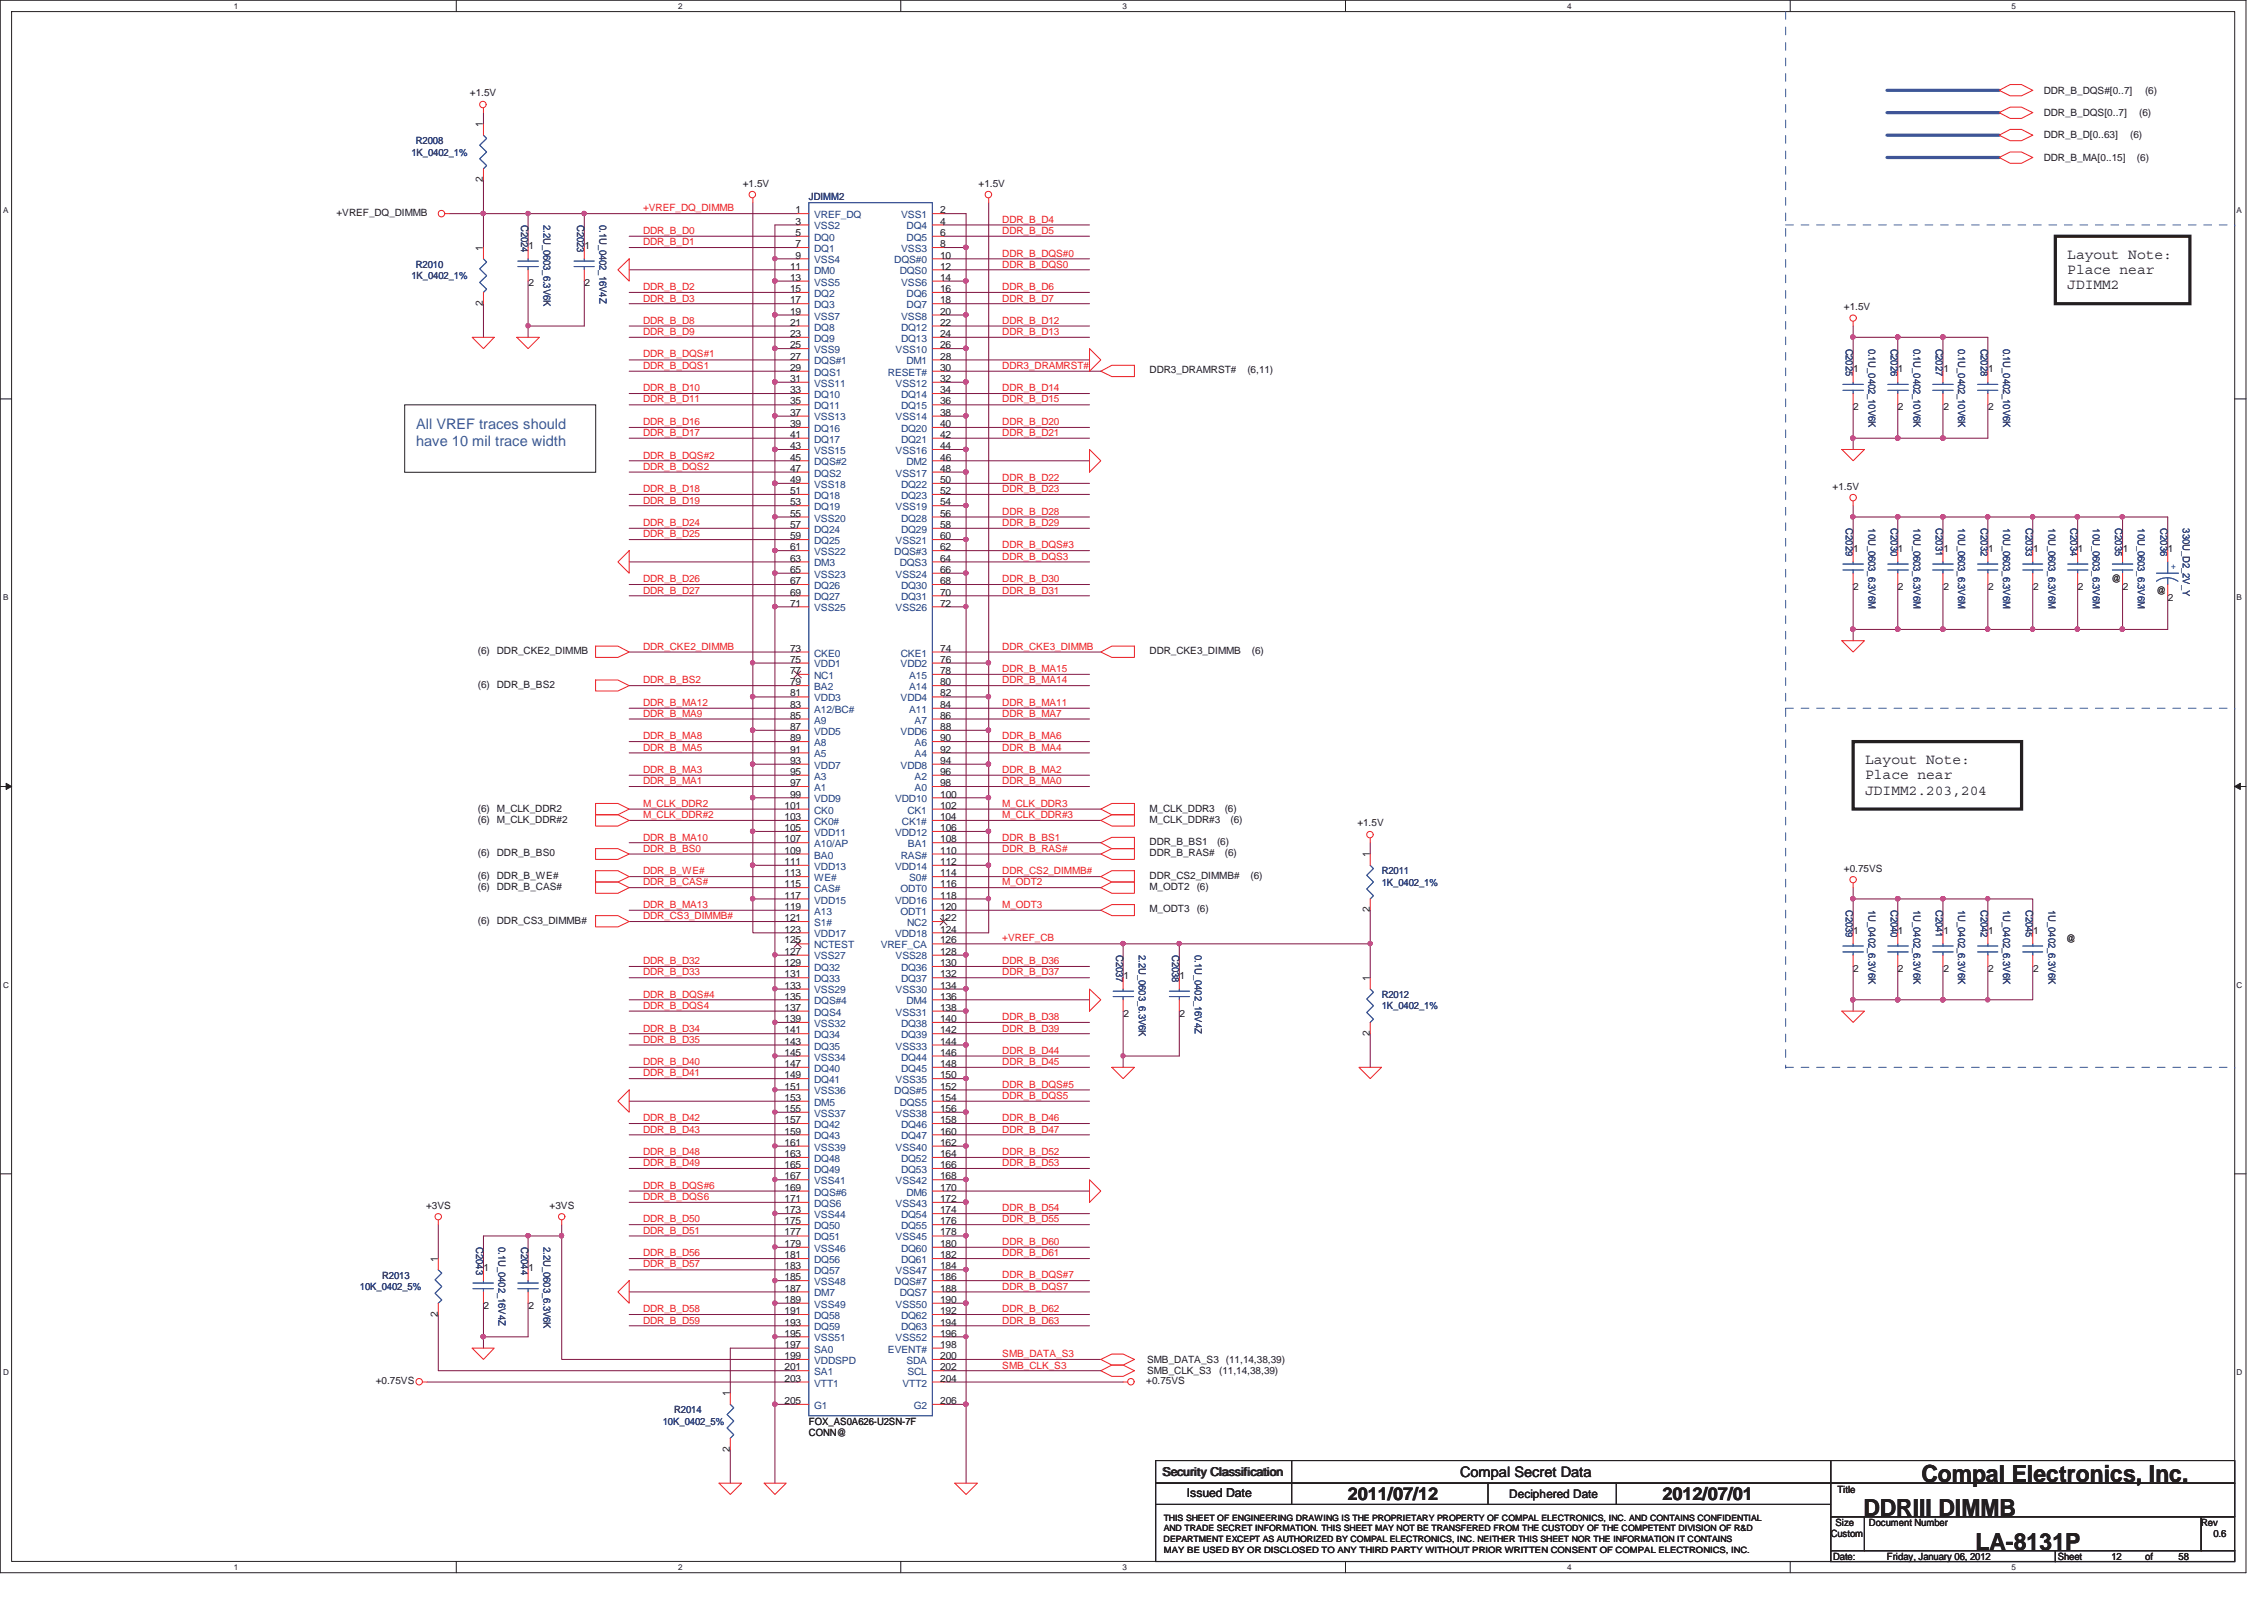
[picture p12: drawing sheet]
<svg xmlns="http://www.w3.org/2000/svg" width="297mm" height="210mm" viewBox="0 0 297 210" stroke-linecap="round" stroke-linejoin="round" font-family="sans-serif">
<defs><g id="words">
<g font-size="3.1" fill="#231f20">
<text x="252.1" y="194.4">Compal Electronics, Inc.</text>
<text x="244.5" y="198.9">DDRIII DIMMB</text>
<text x="259.2" y="203.3">LA-8131P</text>
</g>
<g font-size="2.3" fill="#231f20">
<text x="176.8" y="196.7">2011/07/12</text>
<text x="218.1" y="196.7">2012/07/01</text>
</g>
<g font-size="1.9" fill="#231f20">
<text x="271.2" y="33.9">Layout Note:</text>
<text x="271.2" y="35.9">Place near</text>
<text x="271.2" y="37.9">JDIMM2</text>
<text x="244.7" y="100.2">Layout Note:</text>
<text x="244.7" y="102.2">Place near</text>
<text x="244.7" y="104.2">JDIMM2.203,204</text>
<text x="191.6" y="193.7">Compal Secret Data</text>
</g>
<g font-size="1.9" fill="#3953a4">
<text x="54.6" y="56.3">All VREF traces should</text>
<text x="54.6" y="58.4">have 10 mil trace width</text>
</g>
<g font-size="1.6" fill="#231f20">
<text x="152.5" y="193.6">Security Classification</text>
<text x="155.7" y="196.4">Issued Date</text>
<text x="198" y="196.5">Deciphered Date</text>
</g>
<g font-size="1.3" fill="#231f20">
<text x="61.7" y="12.6">+1.5V</text>
<text x="63.4" y="16.7" transform="rotate(-90 63.4 16.7)">1</text>
<text x="268.1" y="12.3">DDR_B_DQS#[0..7]</text>
<text x="268.1" y="15.2">DDR_B_DQS[0..7]</text>
<text x="280.7" y="15.2">(6)</text>
<text x="281.4" y="12.3">(6)</text>
<text x="63.4" y="23.9" transform="rotate(-90 63.4 23.9)">2</text>
<text x="268.1" y="18.2">DDR_B_D[0..63]</text>
<text x="268.1" y="21.1">DDR_B_MA[0..15]</text>
<text x="279.5" y="18.2">(6)</text>
<text x="280.4" y="21.1">(6)</text>
<text x="44.1" y="28.4">+VREF_DQ_DIMMB</text>
<text x="97.5" y="24.5">+1.5V</text>
<text x="104.4" y="28">1</text>
<text x="104.4" y="29.5">3</text>
<text x="123.3" y="28">2</text>
<text x="123.4" y="29.5">4</text>
<text x="128.4" y="24.5">+1.5V</text>
<text x="63.4" y="32.9" transform="rotate(-90 63.4 32.9)">1</text>
<text x="69.3" y="32.6">1</text>
<text x="76.7" y="32.6">1</text>
<text x="103.6" y="35.4">11</text>
<text x="104.4" y="30.9">5</text>
<text x="104.4" y="32.4">7</text>
<text x="104.4" y="33.9">9</text>
<text x="123.3" y="33.9">10</text>
<text x="123.3" y="35.4">12</text>
<text x="123.3" y="32.4">8</text>
<text x="123.4" y="30.9">6</text>
<text x="63.4" y="40.1" transform="rotate(-90 63.4 40.1)">2</text>
<text x="69.3" y="37.6">2</text>
<text x="76.7" y="37.6">2</text>
<text x="103.6" y="36.8">13</text>
<text x="103.6" y="38.3">15</text>
<text x="103.6" y="39.8">17</text>
<text x="103.6" y="41.3">19</text>
<text x="123.3" y="36.8">14</text>
<text x="123.3" y="41.3">20</text>
<text x="123.4" y="38.3">16</text>
<text x="123.4" y="39.8">18</text>
<text x="241.9" y="40.7">+1.5V</text>
<text x="103.6" y="42.7">21</text>
<text x="103.6" y="44.2">23</text>
<text x="103.6" y="45.7">25</text>
<text x="103.6" y="47.2">27</text>
<text x="123.3" y="42.7">22</text>
<text x="123.3" y="44.2">24</text>
<text x="123.3" y="45.7">26</text>
<text x="123.4" y="47.2">28</text>
<text x="103.6" y="48.7">29</text>
<text x="103.6" y="50.1">31</text>
<text x="103.6" y="51.5">33</text>
<text x="103.6" y="53">35</text>
<text x="123.3" y="51.5">34</text>
<text x="123.3" y="53">36</text>
<text x="123.3" y="50.1">32</text>
<text x="123.4" y="48.7">30</text>
<text x="150.8" y="49">DDR3_DRAMRST#</text>
<text x="163.7" y="49">(6,11)</text>
<text x="243.1" y="48.8">1</text>
<text x="243.1" y="53.8">2</text>
<text x="249" y="48.8">1</text>
<text x="249" y="53.8">2</text>
<text x="255" y="48.8">1</text>
<text x="255" y="53.8">2</text>
<text x="260.9" y="48.8">1</text>
<text x="260.9" y="53.8">2</text>
<text x="103.6" y="54.5">37</text>
<text x="103.6" y="56">39</text>
<text x="103.6" y="57.4">41</text>
<text x="103.6" y="58.9">43</text>
<text x="123.3" y="56">40</text>
<text x="123.3" y="57.4">42</text>
<text x="123.3" y="54.5">38</text>
<text x="123.3" y="58.9">44</text>
<text x="103.6" y="60.4">45</text>
<text x="103.6" y="61.9">47</text>
<text x="103.6" y="63.4">49</text>
<text x="103.6" y="64.8">51</text>
<text x="123.3" y="63.4">50</text>
<text x="123.3" y="64.8">52</text>
<text x="123.3" y="61.9">48</text>
<text x="123.4" y="60.4">46</text>
<text x="240.4" y="64.3">+1.5V</text>
<text x="103.6" y="66.3">53</text>
<text x="103.6" y="67.8">55</text>
<text x="103.6" y="69.3">57</text>
<text x="103.6" y="70.7">59</text>
<text x="123.3" y="67.8">56</text>
<text x="123.3" y="69.3">58</text>
<text x="123.3" y="66.3">54</text>
<text x="123.3" y="70.7">60</text>
<text x="103.6" y="72.2">61</text>
<text x="103.6" y="73.7">63</text>
<text x="103.6" y="75.1">65</text>
<text x="103.6" y="76.6">67</text>
<text x="123.3" y="72.2">62</text>
<text x="123.3" y="73.7">64</text>
<text x="123.3" y="76.6">68</text>
<text x="123.3" y="75.1">66</text>
<text x="243.1" y="72.4">1</text>
<text x="243.1" y="77.4">2</text>
<text x="249" y="72.4">1</text>
<text x="249" y="77.4">2</text>
<text x="255" y="72.4">1</text>
<text x="255" y="77.4">2</text>
<text x="260.9" y="72.4">1</text>
<text x="260.9" y="77.4">2</text>
<text x="266.7" y="72.4">1</text>
<text x="266.7" y="77.4">2</text>
<text x="272.6" y="72.4">1</text>
<text x="272.6" y="77.4">2</text>
<text x="277" y="76.4">@</text>
<text x="278.5" y="72.4">1</text>
<text x="278.5" y="77.4">2</text>
<text x="282.9" y="77.9">@</text>
<text x="284.4" y="72.4">1</text>
<text x="103.6" y="78.1">69</text>
<text x="103.6" y="79.6">71</text>
<text x="123.3" y="78.1">70</text>
<text x="123.3" y="79.6">72</text>
<text x="284.4" y="78.8">2</text>
<text x="62.7" y="85.8">(6) DDR_CKE2_DIMMB</text>
<text x="103.6" y="85.5">73</text>
<text x="103.6" y="86.9">75</text>
<text x="103.6" y="88.4">77</text>
<text x="103.6" y="89.9">79</text>
<text x="123.3" y="88.4">78</text>
<text x="123.3" y="89.9">80</text>
<text x="123.4" y="85.5">74</text>
<text x="123.4" y="86.9">76</text>
<text x="150.8" y="85.8">DDR_CKE3_DIMMB</text>
<text x="164.2" y="85.8">(6)</text>
<text x="62.7" y="90.2">(6) DDR_B_BS2</text>
<text x="103.6" y="92.8">83</text>
<text x="103.6" y="94.3">85</text>
<text x="103.6" y="95.7">87</text>
<text x="103.6" y="91.3">81</text>
<text x="123.3" y="92.8">84</text>
<text x="123.3" y="94.3">86</text>
<text x="123.4" y="95.7">88</text>
<text x="123.4" y="91.3">82</text>
<text x="103.6" y="97.2">89</text>
<text x="103.6" y="98.7">91</text>
<text x="103.6" y="100.2">93</text>
<text x="103.6" y="101.6">95</text>
<text x="123.3" y="97.2">90</text>
<text x="123.3" y="98.7">92</text>
<text x="123.3" y="101.6">96</text>
<text x="123.4" y="100.2">94</text>
<text x="62.7" y="107.9">(6) M_CLK_DDR#2</text>
<text x="62.7" y="106.4">(6) M_CLK_DDR2</text>
<text x="102.9" y="106.1">101</text>
<text x="102.9" y="107.6">103</text>
<text x="103.6" y="103.1">97</text>
<text x="103.6" y="104.6">99</text>
<text x="123.3" y="107.6">104</text>
<text x="123.3" y="106.1">102</text>
<text x="123.3" y="103.1">98</text>
<text x="123.4" y="104.6">100</text>
<text x="150.8" y="107.9">M_CLK_DDR#3</text>
<text x="150.8" y="106.4">M_CLK_DDR3</text>
<text x="160.7" y="106.4">(6)</text>
<text x="161.5" y="107.9">(6)</text>
<text x="62.7" y="112.3">(6) DDR_B_BS0</text>
<text x="102.9" y="109">105</text>
<text x="102.9" y="110.5">107</text>
<text x="102.9" y="112">109</text>
<text x="102.9" y="113.5">111</text>
<text x="123.4" y="112">110</text>
<text x="123.4" y="109">106</text>
<text x="123.4" y="113.5">112</text>
<text x="123.4" y="110.5">108</text>
<text x="150.8" y="110.8">DDR_B_BS1</text>
<text x="150.8" y="112.3">DDR_B_RAS#</text>
<text x="159.7" y="110.8">(6)</text>
<text x="160.7" y="112.3">(6)</text>
<text x="178.1" y="108.3">+1.5V</text>
<text x="179.7" y="112.5" transform="rotate(-90 179.7 112.5)">1</text>
<text x="62.7" y="116.7">(6) DDR_B_CAS#</text>
<text x="62.7" y="115.3">(6) DDR_B_WE#</text>
<text x="102.9" y="114.9">113</text>
<text x="102.9" y="116.4">115</text>
<text x="102.9" y="117.9">117</text>
<text x="102.9" y="119.3">119</text>
<text x="123.3" y="114.9">114</text>
<text x="123.4" y="117.9">118</text>
<text x="123.4" y="116.4">116</text>
<text x="123.4" y="119.3">120</text>
<text x="150.8" y="115.3">DDR_CS2_DIMMB#</text>
<text x="150.8" y="116.7">M_ODT2</text>
<text x="150.8" y="119.7">M_ODT3</text>
<text x="157" y="116.7">(6)</text>
<text x="157" y="119.7">(6)</text>
<text x="164.1" y="115.3">(6)</text>
<text x="179.7" y="119.7" transform="rotate(-90 179.7 119.7)">2</text>
<text x="241.9" y="114.4">+0.75VS</text>
<text x="62.7" y="121.1">(6) DDR_CS3_DIMMB#</text>
<text x="102.9" y="120.8">121</text>
<text x="102.9" y="122.3">123</text>
<text x="102.9" y="123.7">125</text>
<text x="102.9" y="125.2">127</text>
<text x="123.3" y="120.8">122</text>
<text x="123.3" y="123.7">126</text>
<text x="123.3" y="125.2">128</text>
<text x="123.4" y="122.3">124</text>
<text x="243.1" y="122.5">1</text>
<text x="249" y="122.5">1</text>
<text x="255" y="122.5">1</text>
<text x="260.9" y="122.5">1</text>
<text x="266.7" y="122.5">1</text>
<text x="271.1" y="123.5">@</text>
<text x="102.9" y="126.7">129</text>
<text x="102.9" y="128.2">131</text>
<text x="102.9" y="129.6">133</text>
<text x="102.9" y="131.1">135</text>
<text x="123.3" y="126.7">130</text>
<text x="123.3" y="128.2">132</text>
<text x="123.3" y="129.6">134</text>
<text x="123.4" y="131.1">136</text>
<text x="147.4" y="128.4">1</text>
<text x="154.8" y="128.4">1</text>
<text x="179.7" y="128.7" transform="rotate(-90 179.7 128.7)">1</text>
<text x="243.1" y="127.5">2</text>
<text x="249" y="127.5">2</text>
<text x="255" y="127.5">2</text>
<text x="260.9" y="127.5">2</text>
<text x="266.7" y="127.5">2</text>
<text x="102.9" y="132.6">137</text>
<text x="102.9" y="134.1">139</text>
<text x="102.9" y="135.5">141</text>
<text x="102.9" y="137">143</text>
<text x="123.3" y="134.1">140</text>
<text x="123.3" y="135.5">142</text>
<text x="123.3" y="132.6">138</text>
<text x="123.3" y="137">144</text>
<text x="147.4" y="133.4">2</text>
<text x="154.8" y="133.4">2</text>
<text x="179.7" y="135.9" transform="rotate(-90 179.7 135.9)">2</text>
<text x="102.9" y="138.5">145</text>
<text x="102.9" y="140">147</text>
<text x="102.9" y="141.4">149</text>
<text x="102.9" y="142.9">151</text>
<text x="123.3" y="142.9">152</text>
<text x="123.3" y="138.5">146</text>
<text x="123.3" y="140">148</text>
<text x="123.3" y="141.4">150</text>
<text x="102.9" y="144.4">153</text>
<text x="102.9" y="145.8">155</text>
<text x="102.9" y="147.3">157</text>
<text x="102.9" y="148.8">159</text>
<text x="123.3" y="144.4">154</text>
<text x="123.3" y="147.3">158</text>
<text x="123.3" y="148.8">160</text>
<text x="123.3" y="145.8">156</text>
<text x="102.9" y="150.3">161</text>
<text x="102.9" y="151.8">163</text>
<text x="102.9" y="153.2">165</text>
<text x="102.9" y="154.7">167</text>
<text x="123.3" y="151.8">164</text>
<text x="123.3" y="153.2">166</text>
<text x="123.3" y="150.3">162</text>
<text x="123.3" y="154.7">168</text>
<text x="55.9" y="158.6">+3VS</text>
<text x="72.1" y="158.6">+3VS</text>
<text x="102.9" y="156.2">169</text>
<text x="102.9" y="157.7">171</text>
<text x="102.9" y="159.1">173</text>
<text x="102.9" y="160.6">175</text>
<text x="123.3" y="159.1">174</text>
<text x="123.3" y="160.6">176</text>
<text x="123.3" y="157.7">172</text>
<text x="123.4" y="156.2">170</text>
<text x="57.4" y="165.5" transform="rotate(-90 57.4 165.5)">1</text>
<text x="63.4" y="166.7">1</text>
<text x="69.3" y="166.7">1</text>
<text x="102.9" y="162">177</text>
<text x="102.9" y="163.5">179</text>
<text x="102.9" y="165">181</text>
<text x="102.9" y="166.5">183</text>
<text x="102.9" y="167.9">185</text>
<text x="123.3" y="167.9">186</text>
<text x="123.3" y="163.5">180</text>
<text x="123.3" y="165">182</text>
<text x="123.3" y="162">178</text>
<text x="123.3" y="166.5">184</text>
<text x="57.4" y="172.7" transform="rotate(-90 57.4 172.7)">2</text>
<text x="63.4" y="171.7">2</text>
<text x="69.3" y="171.7">2</text>
<text x="102.9" y="169.4">187</text>
<text x="102.9" y="170.9">189</text>
<text x="102.9" y="172.4">191</text>
<text x="102.9" y="173.9">193</text>
<text x="123.3" y="169.4">188</text>
<text x="123.3" y="172.4">192</text>
<text x="123.3" y="173.9">194</text>
<text x="123.3" y="170.9">190</text>
<text x="102.9" y="175.3">195</text>
<text x="102.9" y="176.8">197</text>
<text x="102.9" y="178.3">199</text>
<text x="102.9" y="179.7">201</text>
<text x="123.3" y="179.7">202</text>
<text x="123.3" y="175.3">196</text>
<text x="123.4" y="176.8">198</text>
<text x="123.4" y="178.3">200</text>
<text x="150.5" y="178.8">SMB_DATA_S3</text>
<text x="160.8" y="178.8">(11,14,38,39)</text>
<text x="49.3" y="181.6">+0.75VS</text>
<text x="95.7" y="183.2" transform="rotate(-90 95.7 183.2)">1</text>
<text x="102.9" y="181.2">203</text>
<text x="102.9" y="184.2">205</text>
<text x="123.4" y="184.2">206</text>
<text x="123.4" y="181.2">204</text>
<text x="150.4" y="181.6">+0.75VS</text>
<text x="150.5" y="180.2">SMB_CLK_S3</text>
<text x="160" y="180.2">(11,14,38,39)</text>
<text x="95.7" y="190.4" transform="rotate(-90 95.7 190.4)">2</text>
<text x="106.1" y="186.9">FOX_AS0A626-U2SN-7F</text>
<text x="106.1" y="188.4">CONN@</text>
<text x="241.1" y="195.8">Title</text>
<text x="240.2" y="201.6">Custom</text>
<text x="240.8" y="200.1">Size</text>
<text x="245.2" y="200.1">Document Number</text>
<text x="288.8" y="200.1">Rev</text>
<text x="290.4" y="201.6">0.6</text>
<text x="240.5" y="204.6">Date:</text>
<text x="247.6" y="204.5">Friday, January 06, 2012</text>
<text x="270" y="204.6">Sheet</text>
<text x="277" y="204.5">12</text>
<text x="281.4" y="204.5">of</text>
<text x="285.8" y="204.5">58</text>
</g>
<g font-size="1.3" fill="#282973">
<text x="54" y="20.4">1K_0402_1%</text>
<text x="54.6" y="18.9">R2008</text>
<text x="68.4" y="29.5" transform="rotate(90 68.4 29.5)">C2024</text>
<text x="71.3" y="29.5" transform="rotate(90 71.3 29.5)">2.2U_0603_6.3V6K</text>
<text x="75.7" y="29.5" transform="rotate(90 75.7 29.5)">C2023</text>
<text x="78.7" y="29.5" transform="rotate(90 78.7 29.5)">0.1U_0402_16V4Z</text>
<text x="106.1" y="26.3">JDIMM2</text>
<text x="54.6" y="35.1">R2010</text>
<text x="54" y="36.6">1K_0402_1%</text>
<text x="242.2" y="45.7" transform="rotate(90 242.2 45.7)">C2025</text>
<text x="245.1" y="45.7" transform="rotate(90 245.1 45.7)">0.1U_0402_10V6K</text>
<text x="248.1" y="45.7" transform="rotate(90 248.1 45.7)">C2026</text>
<text x="251" y="45.7" transform="rotate(90 251 45.7)">0.1U_0402_10V6K</text>
<text x="254" y="45.7" transform="rotate(90 254 45.7)">C2027</text>
<text x="256.9" y="45.7" transform="rotate(90 256.9 45.7)">0.1U_0402_10V6K</text>
<text x="259.9" y="45.7" transform="rotate(90 259.9 45.7)">C2028</text>
<text x="262.8" y="45.7" transform="rotate(90 262.8 45.7)">0.1U_0402_10V6K</text>
<text x="242.2" y="69.3" transform="rotate(90 242.2 69.3)">C2029</text>
<text x="245.1" y="69.3" transform="rotate(90 245.1 69.3)">10U_0603_6.3V6M</text>
<text x="248.1" y="69.3" transform="rotate(90 248.1 69.3)">C2030</text>
<text x="251" y="69.3" transform="rotate(90 251 69.3)">10U_0603_6.3V6M</text>
<text x="254" y="69.3" transform="rotate(90 254 69.3)">C2031</text>
<text x="256.9" y="69.3" transform="rotate(90 256.9 69.3)">10U_0603_6.3V6M</text>
<text x="259.9" y="69.3" transform="rotate(90 259.9 69.3)">C2032</text>
<text x="262.8" y="69.3" transform="rotate(90 262.8 69.3)">10U_0603_6.3V6M</text>
<text x="265.8" y="69.3" transform="rotate(90 265.8 69.3)">C2033</text>
<text x="268.7" y="69.3" transform="rotate(90 268.7 69.3)">10U_0603_6.3V6M</text>
<text x="271.6" y="69.3" transform="rotate(90 271.6 69.3)">C2034</text>
<text x="274.6" y="69.3" transform="rotate(90 274.6 69.3)">10U_0603_6.3V6M</text>
<text x="277.5" y="69.3" transform="rotate(90 277.5 69.3)">C2035</text>
<text x="280.5" y="69.3" transform="rotate(90 280.5 69.3)">10U_0603_6.3V6M</text>
<text x="283.5" y="69.3" transform="rotate(90 283.5 69.3)">C2036</text>
<text x="286.4" y="69.3" transform="rotate(90 286.4 69.3)">330U_D2_2V_Y</text>
<text x="181.3" y="114.7">R2011</text>
<text x="181.3" y="116.2">1K_0402_1%</text>
<text x="242.2" y="119.4" transform="rotate(90 242.2 119.4)">C2039</text>
<text x="245.1" y="119.4" transform="rotate(90 245.1 119.4)">1U_0402_6.3V6K</text>
<text x="248.1" y="119.4" transform="rotate(90 248.1 119.4)">C2040</text>
<text x="251" y="119.4" transform="rotate(90 251 119.4)">1U_0402_6.3V6K</text>
<text x="254" y="119.4" transform="rotate(90 254 119.4)">C2041</text>
<text x="256.9" y="119.4" transform="rotate(90 256.9 119.4)">1U_0402_6.3V6K</text>
<text x="259.9" y="119.4" transform="rotate(90 259.9 119.4)">C2042</text>
<text x="262.8" y="119.4" transform="rotate(90 262.8 119.4)">1U_0402_6.3V6K</text>
<text x="265.8" y="119.4" transform="rotate(90 265.8 119.4)">C2045</text>
<text x="268.7" y="119.4" transform="rotate(90 268.7 119.4)">1U_0402_6.3V6K</text>
<text x="146.4" y="125.3" transform="rotate(90 146.4 125.3)">C2037</text>
<text x="149.4" y="125.3" transform="rotate(90 149.4 125.3)">2.2U_0603_6.3V6K</text>
<text x="153.8" y="125.3" transform="rotate(90 153.8 125.3)">C2038</text>
<text x="156.8" y="125.3" transform="rotate(90 156.8 125.3)">0.1U_0402_16V4Z</text>
<text x="181.3" y="130.9">R2012</text>
<text x="181.3" y="132.3">1K_0402_1%</text>
<text x="50.1" y="167.7">R2013</text>
<text x="62.5" y="163.6" transform="rotate(90 62.5 163.6)">C2043</text>
<text x="65.4" y="163.6" transform="rotate(90 65.4 163.6)">0.1U_0402_16V4Z</text>
<text x="68.4" y="163.6" transform="rotate(90 68.4 163.6)">C2044</text>
<text x="71.3" y="163.6" transform="rotate(90 71.3 163.6)">2.2U_0603_6.3V6K</text>
<text x="47.2" y="169.2">10K_0402_5%</text>
<text x="88.4" y="185.4">R2014</text>
<text x="87" y="186.9">10K_0402_5%</text>
</g>
<g font-size="1.3" fill="#ed2024">
<text x="84.4" y="27.7">+VREF_DQ_DIMMB</text>
<text x="131.5" y="29.2">DDR_B_D4</text>
<text x="84.4" y="30.7">DDR_B_D0</text>
<text x="84.4" y="32.2">DDR_B_D1</text>
<text x="131.5" y="30.7">DDR_B_D5</text>
<text x="131.5" y="33.7">DDR_B_DQS#0</text>
<text x="131.5" y="35.1">DDR_B_DQS0</text>
<text x="84.4" y="38.1">DDR_B_D2</text>
<text x="84.4" y="39.5">DDR_B_D3</text>
<text x="131.5" y="38.1">DDR_B_D6</text>
<text x="131.5" y="39.5">DDR_B_D7</text>
<text x="84.4" y="42.4">DDR_B_D8</text>
<text x="84.4" y="43.9">DDR_B_D9</text>
<text x="84.4" y="46.9">DDR_B_DQS#1</text>
<text x="131.5" y="42.4">DDR_B_D12</text>
<text x="131.5" y="43.9">DDR_B_D13</text>
<text x="84.4" y="51.3">DDR_B_D10</text>
<text x="84.4" y="52.8">DDR_B_D11</text>
<text x="84.4" y="48.4">DDR_B_DQS1</text>
<text x="131.5" y="48.4">DDR3_DRAMRST#</text>
<text x="131.5" y="51.3">DDR_B_D14</text>
<text x="131.5" y="52.8">DDR_B_D15</text>
<text x="84.4" y="55.7">DDR_B_D16</text>
<text x="84.4" y="57.2">DDR_B_D17</text>
<text x="131.5" y="55.7">DDR_B_D20</text>
<text x="131.5" y="57.2">DDR_B_D21</text>
<text x="84.4" y="64.6">DDR_B_D18</text>
<text x="84.4" y="60.2">DDR_B_DQS#2</text>
<text x="84.4" y="61.6">DDR_B_DQS2</text>
<text x="131.5" y="63.1">DDR_B_D22</text>
<text x="131.5" y="64.6">DDR_B_D23</text>
<text x="84.4" y="66">DDR_B_D19</text>
<text x="84.4" y="69">DDR_B_D24</text>
<text x="84.4" y="70.5">DDR_B_D25</text>
<text x="131.5" y="67.5">DDR_B_D28</text>
<text x="131.5" y="69">DDR_B_D29</text>
<text x="131.5" y="71.9">DDR_B_DQS#3</text>
<text x="84.4" y="76.4">DDR_B_D26</text>
<text x="84.4" y="77.9">DDR_B_D27</text>
<text x="131.5" y="76.4">DDR_B_D30</text>
<text x="131.5" y="77.9">DDR_B_D31</text>
<text x="131.5" y="73.4">DDR_B_DQS3</text>
<text x="84.4" y="89.6">DDR_B_BS2</text>
<text x="84.4" y="85.2">DDR_CKE2_DIMMB</text>
<text x="131.5" y="89.6">DDR_B_MA14</text>
<text x="131.5" y="88.1">DDR_B_MA15</text>
<text x="131.5" y="85.2">DDR_CKE3_DIMMB</text>
<text x="84.4" y="92.6">DDR_B_MA12</text>
<text x="84.4" y="94">DDR_B_MA9</text>
<text x="131.5" y="92.6">DDR_B_MA11</text>
<text x="131.5" y="94">DDR_B_MA7</text>
<text x="84.4" y="101.4">DDR_B_MA3</text>
<text x="84.4" y="98.5">DDR_B_MA5</text>
<text x="84.4" y="97">DDR_B_MA8</text>
<text x="131.5" y="101.4">DDR_B_MA2</text>
<text x="131.5" y="98.5">DDR_B_MA4</text>
<text x="131.5" y="97">DDR_B_MA6</text>
<text x="84.4" y="102.9">DDR_B_MA1</text>
<text x="84.4" y="107.3">M_CLK_DDR#2</text>
<text x="84.4" y="105.8">M_CLK_DDR2</text>
<text x="131.5" y="102.9">DDR_B_MA0</text>
<text x="131.5" y="107.3">M_CLK_DDR#3</text>
<text x="131.5" y="105.8">M_CLK_DDR3</text>
<text x="84.4" y="111.7">DDR_B_BS0</text>
<text x="84.4" y="110.2">DDR_B_MA10</text>
<text x="131.5" y="110.2">DDR_B_BS1</text>
<text x="131.5" y="111.7">DDR_B_RAS#</text>
<text x="84.4" y="116.1">DDR_B_CAS#</text>
<text x="84.4" y="119.1">DDR_B_MA13</text>
<text x="84.4" y="114.7">DDR_B_WE#</text>
<text x="131.5" y="114.7">DDR_CS2_DIMMB#</text>
<text x="131.5" y="116.1">M_ODT2</text>
<text x="131.5" y="119.1">M_ODT3</text>
<text x="84.4" y="120.5">DDR_CS3_DIMMB#</text>
<text x="131.5" y="123.5">+VREF_CB</text>
<text x="84.4" y="126.4">DDR_B_D32</text>
<text x="84.4" y="127.9">DDR_B_D33</text>
<text x="84.4" y="130.8">DDR_B_DQS#4</text>
<text x="131.5" y="126.4">DDR_B_D36</text>
<text x="131.5" y="127.9">DDR_B_D37</text>
<text x="84.4" y="135.3">DDR_B_D34</text>
<text x="84.4" y="136.8">DDR_B_D35</text>
<text x="84.4" y="132.3">DDR_B_DQS4</text>
<text x="131.5" y="133.8">DDR_B_D38</text>
<text x="131.5" y="135.3">DDR_B_D39</text>
<text x="84.4" y="139.7">DDR_B_D40</text>
<text x="84.4" y="141.2">DDR_B_D41</text>
<text x="131.5" y="138.2">DDR_B_D44</text>
<text x="131.5" y="139.7">DDR_B_D45</text>
<text x="131.5" y="142.7">DDR_B_DQS#5</text>
<text x="84.4" y="147.1">DDR_B_D42</text>
<text x="84.4" y="148.6">DDR_B_D43</text>
<text x="131.5" y="147.1">DDR_B_D46</text>
<text x="131.5" y="148.6">DDR_B_D47</text>
<text x="131.5" y="144.1">DDR_B_DQS5</text>
<text x="84.4" y="151.5">DDR_B_D48</text>
<text x="84.4" y="152.9">DDR_B_D49</text>
<text x="84.4" y="155.9">DDR_B_DQS#6</text>
<text x="131.5" y="151.5">DDR_B_D52</text>
<text x="131.5" y="152.9">DDR_B_D53</text>
<text x="84.4" y="160.3">DDR_B_D50</text>
<text x="84.4" y="161.8">DDR_B_D51</text>
<text x="84.4" y="157.4">DDR_B_DQS6</text>
<text x="131.5" y="158.9">DDR_B_D54</text>
<text x="131.5" y="160.3">DDR_B_D55</text>
<text x="84.4" y="164.8">DDR_B_D56</text>
<text x="84.4" y="166.2">DDR_B_D57</text>
<text x="131.5" y="163.3">DDR_B_D60</text>
<text x="131.5" y="164.8">DDR_B_D61</text>
<text x="131.5" y="167.7">DDR_B_DQS#7</text>
<text x="84.4" y="172.1">DDR_B_D58</text>
<text x="84.4" y="173.6">DDR_B_D59</text>
<text x="131.5" y="172.1">DDR_B_D62</text>
<text x="131.5" y="169.2">DDR_B_DQS7</text>
<text x="131.5" y="173.6">DDR_B_D63</text>
<text x="131.5" y="179.5">SMB_CLK_S3</text>
<text x="131.5" y="178">SMB_DATA_S3</text>
</g>
<g font-size="1.3" fill="#1d437e">
<text x="106.8" y="28.6">VREF_DQ</text>
<text x="118.2" y="28.6">VSS1</text>
<text x="106.8" y="30.1">VSS2</text>
<text x="106.8" y="31.6">DQ0</text>
<text x="106.8" y="33.1">DQ1</text>
<text x="106.8" y="34.5">VSS4</text>
<text x="106.8" y="36">DM0</text>
<text x="117.3" y="34.5">DQS#0</text>
<text x="118" y="36">DQS0</text>
<text x="118.2" y="33.1">VSS3</text>
<text x="118.9" y="30.1">DQ4</text>
<text x="118.9" y="31.6">DQ5</text>
<text x="106.8" y="37.5">VSS5</text>
<text x="106.8" y="39">DQ2</text>
<text x="106.8" y="40.4">DQ3</text>
<text x="106.8" y="41.9">VSS7</text>
<text x="118.2" y="37.5">VSS6</text>
<text x="118.2" y="41.9">VSS8</text>
<text x="118.9" y="39">DQ6</text>
<text x="118.9" y="40.4">DQ7</text>
<text x="106.8" y="43.4">DQ8</text>
<text x="106.8" y="44.8">DQ9</text>
<text x="106.8" y="46.3">VSS9</text>
<text x="106.8" y="47.8">DQS#1</text>
<text x="117.5" y="46.3">VSS10</text>
<text x="118.2" y="43.4">DQ12</text>
<text x="118.2" y="44.8">DQ13</text>
<text x="118.9" y="47.8">DM1</text>
<text x="106.8" y="49.3">DQS1</text>
<text x="106.8" y="50.7">VSS11</text>
<text x="106.8" y="52.2">DQ10</text>
<text x="106.8" y="53.7">DQ11</text>
<text x="116.5" y="49.3">RESET#</text>
<text x="117.5" y="50.7">VSS12</text>
<text x="118.2" y="52.2">DQ14</text>
<text x="118.2" y="53.7">DQ15</text>
<text x="106.8" y="55.1">VSS13</text>
<text x="106.8" y="56.6">DQ16</text>
<text x="106.8" y="58.1">DQ17</text>
<text x="106.8" y="59.6">VSS15</text>
<text x="117.5" y="55.1">VSS14</text>
<text x="117.5" y="59.6">VSS16</text>
<text x="118.2" y="56.6">DQ20</text>
<text x="118.2" y="58.1">DQ21</text>
<text x="106.8" y="61">DQS#2</text>
<text x="106.8" y="62.5">DQS2</text>
<text x="106.8" y="64">VSS18</text>
<text x="106.8" y="65.4">DQ18</text>
<text x="117.5" y="62.5">VSS17</text>
<text x="118.2" y="64">DQ22</text>
<text x="118.2" y="65.4">DQ23</text>
<text x="118.9" y="61">DM2</text>
<text x="106.8" y="66.9">DQ19</text>
<text x="106.8" y="68.4">VSS20</text>
<text x="106.8" y="69.9">DQ24</text>
<text x="106.8" y="71.4">DQ25</text>
<text x="117.5" y="66.9">VSS19</text>
<text x="117.5" y="71.4">VSS21</text>
<text x="118.2" y="68.4">DQ28</text>
<text x="118.2" y="69.9">DQ29</text>
<text x="106.8" y="72.8">VSS22</text>
<text x="106.8" y="74.3">DM3</text>
<text x="106.8" y="75.8">VSS23</text>
<text x="106.8" y="77.3">DQ26</text>
<text x="117.3" y="72.8">DQS#3</text>
<text x="117.5" y="75.8">VSS24</text>
<text x="118" y="74.3">DQS3</text>
<text x="118.2" y="77.3">DQ30</text>
<text x="106.8" y="78.7">DQ27</text>
<text x="106.8" y="80.2">VSS25</text>
<text x="117.5" y="80.2">VSS26</text>
<text x="118.2" y="78.7">DQ31</text>
<text x="106.8" y="86.1">CKE0</text>
<text x="106.8" y="87.5">VDD1</text>
<text x="106.8" y="89">NC1</text>
<text x="118.2" y="87.5">VDD2</text>
<text x="118.2" y="86.1">CKE1</text>
<text x="119.3" y="89">A15</text>
<text x="106.8" y="93.5">A12/BC#</text>
<text x="106.8" y="94.9">A9</text>
<text x="106.8" y="90.5">BA2</text>
<text x="106.8" y="92">VDD3</text>
<text x="118.2" y="92">VDD4</text>
<text x="119.3" y="93.5">A11</text>
<text x="119.3" y="90.5">A14</text>
<text x="120" y="94.9">A7</text>
<text x="106.8" y="96.4">VDD5</text>
<text x="106.8" y="97.9">A8</text>
<text x="106.8" y="99.3">A5</text>
<text x="106.8" y="100.8">VDD7</text>
<text x="118.2" y="96.4">VDD6</text>
<text x="118.2" y="100.8">VDD8</text>
<text x="120" y="97.9">A6</text>
<text x="120" y="99.3">A4</text>
<text x="106.8" y="102.3">A3</text>
<text x="106.8" y="103.8">A1</text>
<text x="106.8" y="105.2">VDD9</text>
<text x="106.8" y="106.7">CK0</text>
<text x="117.4" y="105.2">VDD10</text>
<text x="119.1" y="106.7">CK1</text>
<text x="120" y="102.3">A2</text>
<text x="120" y="103.8">A0</text>
<text x="106.8" y="108.2">CK0#</text>
<text x="106.8" y="109.6">VDD11</text>
<text x="106.8" y="111.1">A10/AP</text>
<text x="106.8" y="112.6">BA0</text>
<text x="117.4" y="109.6">VDD12</text>
<text x="118.2" y="112.6">RAS#</text>
<text x="118.3" y="108.2">CK1#</text>
<text x="119.1" y="111.1">BA1</text>
<text x="106.8" y="114.1">VDD13</text>
<text x="106.8" y="115.6">WE#</text>
<text x="106.8" y="117">CAS#</text>
<text x="106.8" y="118.5">VDD15</text>
<text x="106.8" y="120">A13</text>
<text x="117.4" y="114.1">VDD14</text>
<text x="117.4" y="118.5">VDD16</text>
<text x="118.2" y="117">ODT0</text>
<text x="118.2" y="120">ODT1</text>
<text x="119.3" y="115.6">S0#</text>
<text x="106.8" y="121.5">S1#</text>
<text x="106.8" y="122.9">VDD17</text>
<text x="106.8" y="124.4">NCTEST</text>
<text x="106.8" y="125.8">VSS27</text>
<text x="115.6" y="124.4">VREF_CA</text>
<text x="117.4" y="122.9">VDD18</text>
<text x="117.5" y="125.8">VSS28</text>
<text x="119" y="121.5">NC2</text>
<text x="106.8" y="127.3">DQ32</text>
<text x="106.8" y="128.8">DQ33</text>
<text x="106.8" y="130.3">VSS29</text>
<text x="106.8" y="131.7">DQS#4</text>
<text x="117.5" y="130.3">VSS30</text>
<text x="118.2" y="127.3">DQ36</text>
<text x="118.2" y="128.8">DQ37</text>
<text x="118.9" y="131.7">DM4</text>
<text x="106.8" y="133.2">DQS4</text>
<text x="106.8" y="134.7">VSS32</text>
<text x="106.8" y="136.2">DQ34</text>
<text x="106.8" y="137.7">DQ35</text>
<text x="117.5" y="133.2">VSS31</text>
<text x="117.5" y="137.7">VSS33</text>
<text x="118.2" y="134.7">DQ38</text>
<text x="118.2" y="136.2">DQ39</text>
<text x="106.8" y="139.1">VSS34</text>
<text x="106.8" y="140.6">DQ40</text>
<text x="106.8" y="142.1">DQ41</text>
<text x="106.8" y="143.5">VSS36</text>
<text x="117.3" y="143.5">DQS#5</text>
<text x="117.5" y="142.1">VSS35</text>
<text x="118.2" y="139.1">DQ44</text>
<text x="118.2" y="140.6">DQ45</text>
<text x="106.8" y="145">DM5</text>
<text x="106.8" y="146.5">VSS37</text>
<text x="106.8" y="148">DQ42</text>
<text x="106.8" y="149.4">DQ43</text>
<text x="117.5" y="146.5">VSS38</text>
<text x="118" y="145">DQS5</text>
<text x="118.2" y="148">DQ46</text>
<text x="118.2" y="149.4">DQ47</text>
<text x="106.8" y="150.9">VSS39</text>
<text x="106.8" y="152.4">DQ48</text>
<text x="106.8" y="153.8">DQ49</text>
<text x="106.8" y="155.3">VSS41</text>
<text x="117.5" y="150.9">VSS40</text>
<text x="117.5" y="155.3">VSS42</text>
<text x="118.2" y="152.4">DQ52</text>
<text x="118.2" y="153.8">DQ53</text>
<text x="106.8" y="156.8">DQS#6</text>
<text x="106.8" y="158.3">DQS6</text>
<text x="106.8" y="159.8">VSS44</text>
<text x="106.8" y="161.2">DQ50</text>
<text x="117.5" y="158.3">VSS43</text>
<text x="118.2" y="159.8">DQ54</text>
<text x="118.2" y="161.2">DQ55</text>
<text x="118.9" y="156.8">DM6</text>
<text x="106.8" y="162.7">DQ51</text>
<text x="106.8" y="164.2">VSS46</text>
<text x="106.8" y="165.6">DQ56</text>
<text x="106.8" y="167.1">DQ57</text>
<text x="117.5" y="162.7">VSS45</text>
<text x="117.5" y="167.1">VSS47</text>
<text x="118.2" y="164.2">DQ60</text>
<text x="118.2" y="165.6">DQ61</text>
<text x="106.8" y="168.6">VSS48</text>
<text x="106.8" y="170">DM7</text>
<text x="106.8" y="171.5">VSS49</text>
<text x="106.8" y="173">DQ58</text>
<text x="117.3" y="168.6">DQS#7</text>
<text x="117.5" y="171.5">VSS50</text>
<text x="118" y="170">DQS7</text>
<text x="118.2" y="173">DQ62</text>
<text x="106.8" y="174.5">DQ59</text>
<text x="106.8" y="175.9">VSS51</text>
<text x="106.8" y="177.4">SA0</text>
<text x="106.8" y="178.9">VDDSPD</text>
<text x="116.5" y="177.4">EVENT#</text>
<text x="117.5" y="175.9">VSS52</text>
<text x="118.2" y="174.5">DQ63</text>
<text x="118.9" y="178.9">SDA</text>
<text x="106.8" y="180.4">SA1</text>
<text x="106.8" y="181.9">VTT1</text>
<text x="106.8" y="184.8">G1</text>
<text x="118.4" y="181.9">VTT2</text>
<text x="119.1" y="180.4">SCL</text>
<text x="119.9" y="184.8">G2</text>
</g>
<text font-size="1.3" fill="#3953a4" x="284.8" y="74.6">+</text>
<g font-size="1.1" fill="#231f20">
<text x="30.7" y="1.2">1</text>
<text x="89" y="1.2">2</text>
<text x="147.3" y="1.2">3</text>
<text x="205.6" y="1.2">4</text>
<text x="263.9" y="1.2">5</text>
<text x=".4" y="27.9">A</text>
<text x="293.4" y="27.9">A</text>
<text x=".4" y="78.7">B</text>
<text x="293.4" y="78.7">B</text>
<text x=".4" y="129.5">C</text>
<text x="293.4" y="129.5">C</text>
<text x=".4" y="180.3">D</text>
<text x="293.4" y="180.3">D</text>
<text x="152.7" y="202.2">DEPARTMENT EXCEPT AS AUTHORIZED BY COMPAL ELECTRONICS, INC. NEITHER THIS SHEET NOR THE INFORMATION IT CONTAINS</text>
<text x="152.7" y="200.8">AND TRADE SECRET INFORMATION. THIS SHEET MAY NOT BE TRANSFERED FROM THE CUSTODY OF THE COMPETENT DIVISION OF R&amp;D</text>
<text x="152.7" y="203.6">MAY BE USED BY OR DISCLOSED TO ANY THIRD PARTY WITHOUT PRIOR WRITTEN CONSENT OF COMPAL ELECTRONICS, INC.</text>
<text x="152.7" y="199.4">THIS SHEET OF ENGINEERING DRAWING IS THE PROPRIETARY PROPERTY OF COMPAL ELECTRONICS, INC. AND CONTAINS CONFIDENTIAL</text>
<text x="30.7" y="206">1</text>
<text x="89" y="206">2</text>
<text x="147.3" y="206">3</text>
<text x="205.6" y="206">4</text>
<text x="263.9" y="206">5</text>
</g>
</g></defs>
<path d="M0 0h294.7v206.3h-294.7zM1.5 1.5h291.7v203.3h-291.7z" fill="none" stroke="#231f20" stroke-width=".13"/>
<g fill="#fff">
<path d="M30.7 .2h.6v1.2h-.6z"/>
<path d="M30.7 205h.6v1.2h-.6z"/>
</g>
<path d="M59.9 0v1.5M59.9 204.8v1.5" fill="none" stroke="#231f20" stroke-width=".13"/>
<g fill="#fff">
<path d="M89 .2h.6v1.2h-.6z"/>
<path d="M89 205h.6v1.2h-.6z"/>
</g>
<path d="M118.2 0v1.5M118.2 204.8v1.5" fill="none" stroke="#231f20" stroke-width=".13"/>
<g fill="#fff">
<path d="M147.4 .2h.5v1.2h-.5z"/>
<path d="M147.4 205h.5v1.2h-.5z"/>
</g>
<path d="M176.5 0v1.5M176.5 204.8v1.5" fill="none" stroke="#231f20" stroke-width=".13"/>
<g fill="#fff">
<path d="M205.7 .2h.6v1.2h-.6z"/>
<path d="M205.7 205h.6v1.2h-.6z"/>
</g>
<path d="M234.9 0v1.5M234.9 204.8v1.5" fill="none" stroke="#231f20" stroke-width=".13"/>
<g fill="#fff">
<path d="M264 .2h.6v1.2h-.6z"/>
<path d="M264 205h.6v1.2h-.6z"/>
<path d="M.4 26.9h.7v1.2h-.7z"/>
<path d="M293.6 26.9h.7v1.2h-.7z"/>
<path d="M.4 77.7h.7v1.2h-.7z"/>
<path d="M293.6 77.7h.7v1.2h-.7z"/>
</g>
<path d="M0 52.3h1.5M293.2 52.3h1.5" fill="none" stroke="#231f20" stroke-width=".13"/>
<g fill="#fff">
<path d="M.4 128.6h.8v1.1h-.8z"/>
<path d="M293.6 128.6h.7v1.1h-.7z"/>
</g>
<path d="M0 103.2h1.5M293.2 103.2h1.5" fill="none" stroke="#231f20" stroke-width=".13"/>
<path d="M.8 102.7l.7 .5-.7 .3z" fill="#231f20"/>
<path d="M.8 102.7l.7 .5-.7 .3z" fill="none" stroke="#231f20" stroke-width=".13"/>
<path d="M293.2 103.2l.7-.5v.8z" fill="#231f20"/>
<path d="M293.2 103.2l.7-.5v.8z" fill="none" stroke="#231f20" stroke-width=".13"/>
<g fill="#fff">
<path d="M.4 179.4h.8v1.1h-.8z"/>
<path d="M293.6 179.4h.7v1.1h-.7z"/>
</g>
<path d="M0 154h1.5M293.2 154h1.5" fill="none" stroke="#231f20" stroke-width=".13"/>
<path d="M247.6 17.7h14.7M247.6 11.8h14.7M247.6 14.8h14.7M247.6 20.7h14.7" fill="none" stroke="#3953a4" stroke-width=".42"/>
<path d="M278.5 67.8v4.4" fill="none" stroke="#7f1442" stroke-width=".13"/>
<circle cx="278.4" cy="67.8" r=".28" fill="#b9529f"/>
<circle cx="278.4" cy="67.8" r=".28" fill="none" stroke="#b9529f" stroke-width=".13"/>
<path d="M249 67.8v4.4M278.5 67.8h5.9v4.4" fill="none" stroke="#7f1442" stroke-width=".13"/>
<circle cx="249" cy="67.8" r=".29" fill="#b9529f"/>
<circle cx="249" cy="67.8" r=".29" fill="none" stroke="#b9529f" stroke-width=".13"/>
<path d="M243.1 67.8h5.9" fill="none" stroke="#7f1442" stroke-width=".13"/>
<circle cx="249" cy="67.8" r=".29" fill="#b9529f"/>
<circle cx="249" cy="67.8" r=".29" fill="none" stroke="#b9529f" stroke-width=".13"/>
<circle cx="243.1" cy="67.8" r=".28" fill="#b9529f"/>
<circle cx="243.1" cy="67.8" r=".28" fill="none" stroke="#b9529f" stroke-width=".13"/>
<path d="M243.1 67.8v4.4M254.9 67.8v4.4" fill="none" stroke="#7f1442" stroke-width=".13"/>
<circle cx="254.9" cy="67.8" r=".29" fill="#b9529f"/>
<circle cx="254.9" cy="67.8" r=".29" fill="none" stroke="#b9529f" stroke-width=".13"/>
<path d="M249 67.8h5.9" fill="none" stroke="#7f1442" stroke-width=".13"/>
<circle cx="254.9" cy="67.8" r=".29" fill="#b9529f"/>
<circle cx="254.9" cy="67.8" r=".29" fill="none" stroke="#b9529f" stroke-width=".13"/>
<circle cx="249" cy="67.8" r=".29" fill="#b9529f"/>
<circle cx="249" cy="67.8" r=".29" fill="none" stroke="#b9529f" stroke-width=".13"/>
<path d="M260.8 67.8v4.4" fill="none" stroke="#7f1442" stroke-width=".13"/>
<circle cx="260.8" cy="67.8" r=".28" fill="#b9529f"/>
<circle cx="260.8" cy="67.8" r=".28" fill="none" stroke="#b9529f" stroke-width=".13"/>
<path d="M254.9 67.8h5.9" fill="none" stroke="#7f1442" stroke-width=".13"/>
<circle cx="260.8" cy="67.8" r=".28" fill="#b9529f"/>
<circle cx="260.8" cy="67.8" r=".28" fill="none" stroke="#b9529f" stroke-width=".13"/>
<circle cx="254.9" cy="67.8" r=".29" fill="#b9529f"/>
<circle cx="254.9" cy="67.8" r=".29" fill="none" stroke="#b9529f" stroke-width=".13"/>
<path d="M266.7 67.8v4.4" fill="none" stroke="#7f1442" stroke-width=".13"/>
<circle cx="266.7" cy="67.8" r=".28" fill="#b9529f"/>
<circle cx="266.7" cy="67.8" r=".28" fill="none" stroke="#b9529f" stroke-width=".13"/>
<path d="M260.8 67.8h5.9" fill="none" stroke="#7f1442" stroke-width=".13"/>
<circle cx="266.7" cy="67.8" r=".28" fill="#b9529f"/>
<circle cx="266.7" cy="67.8" r=".28" fill="none" stroke="#b9529f" stroke-width=".13"/>
<circle cx="260.8" cy="67.8" r=".28" fill="#b9529f"/>
<circle cx="260.8" cy="67.8" r=".28" fill="none" stroke="#b9529f" stroke-width=".13"/>
<path d="M272.6 67.8v4.4" fill="none" stroke="#7f1442" stroke-width=".13"/>
<circle cx="272.6" cy="67.8" r=".28" fill="#b9529f"/>
<circle cx="272.6" cy="67.8" r=".28" fill="none" stroke="#b9529f" stroke-width=".13"/>
<path d="M266.7 67.8h5.9" fill="none" stroke="#7f1442" stroke-width=".13"/>
<circle cx="272.6" cy="67.8" r=".28" fill="#b9529f"/>
<circle cx="272.6" cy="67.8" r=".28" fill="none" stroke="#b9529f" stroke-width=".13"/>
<circle cx="266.7" cy="67.8" r=".28" fill="#b9529f"/>
<circle cx="266.7" cy="67.8" r=".28" fill="none" stroke="#b9529f" stroke-width=".13"/>
<path d="M243.1 66.3v1.5" fill="none" stroke="#7f1442" stroke-width=".13"/>
<circle cx="243.1" cy="67.8" r=".28" fill="#b9529f"/>
<circle cx="243.1" cy="67.8" r=".28" fill="none" stroke="#b9529f" stroke-width=".13"/>
<path d="M272.6 67.8h5.9" fill="none" stroke="#7f1442" stroke-width=".13"/>
<circle cx="278.4" cy="67.8" r=".28" fill="#b9529f"/>
<circle cx="278.4" cy="67.8" r=".28" fill="none" stroke="#b9529f" stroke-width=".13"/>
<circle cx="272.6" cy="67.8" r=".28" fill="#b9529f"/>
<circle cx="272.6" cy="67.8" r=".28" fill="none" stroke="#b9529f" stroke-width=".13"/>
<path d="M284.4 78.1v4.5h-5.9" fill="none" stroke="#7f1442" stroke-width=".13"/>
<circle cx="278.4" cy="82.5" r=".29" fill="#b9529f"/>
<circle cx="278.4" cy="82.5" r=".29" fill="none" stroke="#b9529f" stroke-width=".13"/>
<path d="M278.5 76.7v5.9" fill="none" stroke="#7f1442" stroke-width=".13"/>
<circle cx="278.4" cy="82.5" r=".29" fill="#b9529f"/>
<circle cx="278.4" cy="82.5" r=".29" fill="none" stroke="#b9529f" stroke-width=".13"/>
<path d="M243.1 82.6v1.4" fill="none" stroke="#7f1442" stroke-width=".13"/>
<circle cx="243.1" cy="82.5" r=".29" fill="#b9529f"/>
<circle cx="243.1" cy="82.5" r=".29" fill="none" stroke="#b9529f" stroke-width=".13"/>
<path d="M243.1 82.6h5.9" fill="none" stroke="#7f1442" stroke-width=".13"/>
<circle cx="249" cy="82.5" r=".29" fill="#b9529f"/>
<circle cx="249" cy="82.5" r=".29" fill="none" stroke="#b9529f" stroke-width=".13"/>
<circle cx="243.1" cy="82.5" r=".29" fill="#b9529f"/>
<circle cx="243.1" cy="82.5" r=".29" fill="none" stroke="#b9529f" stroke-width=".13"/>
<path d="M249 76.7v5.9" fill="none" stroke="#7f1442" stroke-width=".13"/>
<circle cx="249" cy="82.5" r=".29" fill="#b9529f"/>
<circle cx="249" cy="82.5" r=".29" fill="none" stroke="#b9529f" stroke-width=".13"/>
<path d="M243.1 76.7v5.9" fill="none" stroke="#7f1442" stroke-width=".13"/>
<circle cx="243.1" cy="82.5" r=".29" fill="#b9529f"/>
<circle cx="243.1" cy="82.5" r=".29" fill="none" stroke="#b9529f" stroke-width=".13"/>
<path d="M266.7 76.7v5.9h5.9" fill="none" stroke="#7f1442" stroke-width=".13"/>
<circle cx="272.6" cy="82.5" r=".29" fill="#b9529f"/>
<circle cx="272.6" cy="82.5" r=".29" fill="none" stroke="#b9529f" stroke-width=".13"/>
<circle cx="266.7" cy="82.5" r=".28" fill="#b9529f"/>
<circle cx="266.7" cy="82.5" r=".28" fill="none" stroke="#b9529f" stroke-width=".13"/>
<path d="M272.6 76.7v5.9" fill="none" stroke="#7f1442" stroke-width=".13"/>
<circle cx="272.6" cy="82.5" r=".29" fill="#b9529f"/>
<circle cx="272.6" cy="82.5" r=".29" fill="none" stroke="#b9529f" stroke-width=".13"/>
<path d="M260.8 82.6h5.9" fill="none" stroke="#7f1442" stroke-width=".13"/>
<circle cx="266.7" cy="82.5" r=".28" fill="#b9529f"/>
<circle cx="266.7" cy="82.5" r=".28" fill="none" stroke="#b9529f" stroke-width=".13"/>
<circle cx="260.8" cy="82.5" r=".28" fill="#b9529f"/>
<circle cx="260.8" cy="82.5" r=".28" fill="none" stroke="#b9529f" stroke-width=".13"/>
<path d="M260.8 76.7v5.9" fill="none" stroke="#7f1442" stroke-width=".13"/>
<circle cx="260.8" cy="82.5" r=".28" fill="#b9529f"/>
<circle cx="260.8" cy="82.5" r=".28" fill="none" stroke="#b9529f" stroke-width=".13"/>
<path d="M254.9 82.6h5.9" fill="none" stroke="#7f1442" stroke-width=".13"/>
<circle cx="260.8" cy="82.5" r=".28" fill="#b9529f"/>
<circle cx="260.8" cy="82.5" r=".28" fill="none" stroke="#b9529f" stroke-width=".13"/>
<circle cx="254.9" cy="82.5" r=".29" fill="#b9529f"/>
<circle cx="254.9" cy="82.5" r=".29" fill="none" stroke="#b9529f" stroke-width=".13"/>
<path d="M254.9 76.7v5.9" fill="none" stroke="#7f1442" stroke-width=".13"/>
<circle cx="254.9" cy="82.5" r=".29" fill="#b9529f"/>
<circle cx="254.9" cy="82.5" r=".29" fill="none" stroke="#b9529f" stroke-width=".13"/>
<path d="M249 82.6h5.9" fill="none" stroke="#7f1442" stroke-width=".13"/>
<circle cx="254.9" cy="82.5" r=".29" fill="#b9529f"/>
<circle cx="254.9" cy="82.5" r=".29" fill="none" stroke="#b9529f" stroke-width=".13"/>
<circle cx="249" cy="82.5" r=".29" fill="#b9529f"/>
<circle cx="249" cy="82.5" r=".29" fill="none" stroke="#b9529f" stroke-width=".13"/>
<path d="M272.6 82.6h5.9" fill="none" stroke="#7f1442" stroke-width=".13"/>
<circle cx="278.4" cy="82.5" r=".29" fill="#b9529f"/>
<circle cx="278.4" cy="82.5" r=".29" fill="none" stroke="#b9529f" stroke-width=".13"/>
<circle cx="272.6" cy="82.5" r=".29" fill="#b9529f"/>
<circle cx="272.6" cy="82.5" r=".29" fill="none" stroke="#b9529f" stroke-width=".13"/>
<path d="M254.9 44.2h5.9" fill="none" stroke="#7f1442" stroke-width=".13"/>
<circle cx="254.9" cy="44.2" r=".29" fill="#b9529f"/>
<circle cx="254.9" cy="44.2" r=".29" fill="none" stroke="#b9529f" stroke-width=".13"/>
<path d="M254.9 44.2v4.5" fill="none" stroke="#7f1442" stroke-width=".13"/>
<circle cx="254.9" cy="44.2" r=".29" fill="#b9529f"/>
<circle cx="254.9" cy="44.2" r=".29" fill="none" stroke="#b9529f" stroke-width=".13"/>
<path d="M249 44.2h5.9" fill="none" stroke="#7f1442" stroke-width=".13"/>
<circle cx="254.9" cy="44.2" r=".29" fill="#b9529f"/>
<circle cx="254.9" cy="44.2" r=".29" fill="none" stroke="#b9529f" stroke-width=".13"/>
<circle cx="249" cy="44.2" r=".29" fill="#b9529f"/>
<circle cx="249" cy="44.2" r=".29" fill="none" stroke="#b9529f" stroke-width=".13"/>
<path d="M249 44.2v4.5" fill="none" stroke="#7f1442" stroke-width=".13"/>
<circle cx="249" cy="44.2" r=".29" fill="#b9529f"/>
<circle cx="249" cy="44.2" r=".29" fill="none" stroke="#b9529f" stroke-width=".13"/>
<path d="M243.1 44.2h5.9M260.8 44.2v4.5" fill="none" stroke="#7f1442" stroke-width=".13"/>
<circle cx="249" cy="44.2" r=".29" fill="#b9529f"/>
<circle cx="249" cy="44.2" r=".29" fill="none" stroke="#b9529f" stroke-width=".13"/>
<circle cx="243.1" cy="44.2" r=".29" fill="#b9529f"/>
<circle cx="243.1" cy="44.2" r=".29" fill="none" stroke="#b9529f" stroke-width=".13"/>
<path d="M243.1 42.8v5.9" fill="none" stroke="#7f1442" stroke-width=".13"/>
<circle cx="243.1" cy="44.2" r=".29" fill="#b9529f"/>
<circle cx="243.1" cy="44.2" r=".29" fill="none" stroke="#b9529f" stroke-width=".13"/>
<path d="M249 57.5h5.9" fill="none" stroke="#7f1442" stroke-width=".13"/>
<circle cx="254.9" cy="57.5" r=".3" fill="#b9529f"/>
<circle cx="254.9" cy="57.5" r=".3" fill="none" stroke="#b9529f" stroke-width=".13"/>
<circle cx="249" cy="57.5" r=".3" fill="#b9529f"/>
<circle cx="249" cy="57.5" r=".3" fill="none" stroke="#b9529f" stroke-width=".13"/>
<path d="M249 53.1v4.4" fill="none" stroke="#7f1442" stroke-width=".13"/>
<circle cx="249" cy="57.5" r=".3" fill="#b9529f"/>
<circle cx="249" cy="57.5" r=".3" fill="none" stroke="#b9529f" stroke-width=".13"/>
<path d="M254.9 57.5h5.9" fill="none" stroke="#7f1442" stroke-width=".13"/>
<circle cx="254.9" cy="57.5" r=".3" fill="#b9529f"/>
<circle cx="254.9" cy="57.5" r=".3" fill="none" stroke="#b9529f" stroke-width=".13"/>
<path d="M249 57.5h-5.9v1.5M260.8 53.1v4.4" fill="none" stroke="#7f1442" stroke-width=".13"/>
<circle cx="249" cy="57.5" r=".3" fill="#b9529f"/>
<circle cx="249" cy="57.5" r=".3" fill="none" stroke="#b9529f" stroke-width=".13"/>
<circle cx="243.1" cy="57.5" r=".29" fill="#b9529f"/>
<circle cx="243.1" cy="57.5" r=".29" fill="none" stroke="#b9529f" stroke-width=".13"/>
<path d="M243.1 53.1v4.4" fill="none" stroke="#7f1442" stroke-width=".13"/>
<circle cx="243.1" cy="57.5" r=".29" fill="#b9529f"/>
<circle cx="243.1" cy="57.5" r=".29" fill="none" stroke="#b9529f" stroke-width=".13"/>
<path d="M254.9 53.1v4.4" fill="none" stroke="#7f1442" stroke-width=".13"/>
<circle cx="254.9" cy="57.5" r=".3" fill="#b9529f"/>
<circle cx="254.9" cy="57.5" r=".3" fill="none" stroke="#b9529f" stroke-width=".13"/>
<path d="M254.9 117.9h5.9" fill="none" stroke="#7f1442" stroke-width=".13"/>
<circle cx="260.8" cy="117.9" r=".28" fill="#b9529f"/>
<circle cx="260.8" cy="117.9" r=".28" fill="none" stroke="#b9529f" stroke-width=".13"/>
<circle cx="254.9" cy="117.9" r=".29" fill="#b9529f"/>
<circle cx="254.9" cy="117.9" r=".29" fill="none" stroke="#b9529f" stroke-width=".13"/>
<path d="M254.9 117.9v4.4" fill="none" stroke="#7f1442" stroke-width=".13"/>
<circle cx="254.9" cy="117.9" r=".29" fill="#b9529f"/>
<circle cx="254.9" cy="117.9" r=".29" fill="none" stroke="#b9529f" stroke-width=".13"/>
<path d="M249 117.9h5.9" fill="none" stroke="#7f1442" stroke-width=".13"/>
<circle cx="254.9" cy="117.9" r=".29" fill="#b9529f"/>
<circle cx="254.9" cy="117.9" r=".29" fill="none" stroke="#b9529f" stroke-width=".13"/>
<circle cx="249" cy="117.9" r=".29" fill="#b9529f"/>
<circle cx="249" cy="117.9" r=".29" fill="none" stroke="#b9529f" stroke-width=".13"/>
<path d="M249 117.9v4.4" fill="none" stroke="#7f1442" stroke-width=".13"/>
<circle cx="249" cy="117.9" r=".29" fill="#b9529f"/>
<circle cx="249" cy="117.9" r=".29" fill="none" stroke="#b9529f" stroke-width=".13"/>
<path d="M243.1 117.9h5.9M260.8 117.9v4.4" fill="none" stroke="#7f1442" stroke-width=".13"/>
<circle cx="249" cy="117.9" r=".29" fill="#b9529f"/>
<circle cx="249" cy="117.9" r=".29" fill="none" stroke="#b9529f" stroke-width=".13"/>
<circle cx="243.1" cy="117.9" r=".29" fill="#b9529f"/>
<circle cx="243.1" cy="117.9" r=".29" fill="none" stroke="#b9529f" stroke-width=".13"/>
<path d="M243.1 116.4v5.9" fill="none" stroke="#7f1442" stroke-width=".13"/>
<circle cx="243.1" cy="117.9" r=".29" fill="#b9529f"/>
<circle cx="243.1" cy="117.9" r=".29" fill="none" stroke="#b9529f" stroke-width=".13"/>
<path d="M249 131.1h5.9" fill="none" stroke="#7f1442" stroke-width=".13"/>
<circle cx="254.9" cy="131.1" r=".3" fill="#b9529f"/>
<circle cx="254.9" cy="131.1" r=".3" fill="none" stroke="#b9529f" stroke-width=".13"/>
<circle cx="249" cy="131.1" r=".3" fill="#b9529f"/>
<circle cx="249" cy="131.1" r=".3" fill="none" stroke="#b9529f" stroke-width=".13"/>
<path d="M249 126.8v4.3" fill="none" stroke="#7f1442" stroke-width=".13"/>
<circle cx="249" cy="131.1" r=".3" fill="#b9529f"/>
<circle cx="249" cy="131.1" r=".3" fill="none" stroke="#b9529f" stroke-width=".13"/>
<path d="M254.9 131.1h5.9" fill="none" stroke="#7f1442" stroke-width=".13"/>
<circle cx="254.9" cy="131.1" r=".3" fill="#b9529f"/>
<circle cx="254.9" cy="131.1" r=".3" fill="none" stroke="#b9529f" stroke-width=".13"/>
<path d="M260.8 126.8v4.3" fill="none" stroke="#7f1442" stroke-width=".13"/>
<circle cx="260.8" cy="131.1" r=".29" fill="#b9529f"/>
<circle cx="260.8" cy="131.1" r=".29" fill="none" stroke="#b9529f" stroke-width=".13"/>
<path d="M249 131.1h-5.9v1.5" fill="none" stroke="#7f1442" stroke-width=".13"/>
<circle cx="249" cy="131.1" r=".3" fill="#b9529f"/>
<circle cx="249" cy="131.1" r=".3" fill="none" stroke="#b9529f" stroke-width=".13"/>
<circle cx="243.1" cy="131.1" r=".29" fill="#b9529f"/>
<circle cx="243.1" cy="131.1" r=".29" fill="none" stroke="#b9529f" stroke-width=".13"/>
<path d="M243.1 126.8v4.3" fill="none" stroke="#7f1442" stroke-width=".13"/>
<circle cx="243.1" cy="131.1" r=".29" fill="#b9529f"/>
<circle cx="243.1" cy="131.1" r=".29" fill="none" stroke="#b9529f" stroke-width=".13"/>
<path d="M254.9 126.8v4.3" fill="none" stroke="#7f1442" stroke-width=".13"/>
<circle cx="254.9" cy="131.1" r=".3" fill="#b9529f"/>
<circle cx="254.9" cy="131.1" r=".3" fill="none" stroke="#b9529f" stroke-width=".13"/>
<path d="M101.7 170.9v4.4h2.9" fill="none" stroke="#7f1442" stroke-width=".13"/>
<circle cx="101.7" cy="170.9" r=".3" fill="#b9529f"/>
<circle cx="101.7" cy="170.9" r=".3" fill="none" stroke="#b9529f" stroke-width=".13"/>
<path d="M98.8 87h5.8M98.8 117.9v4.4h5.8M101.7 125.3h2.9M95.8 176.8h8.8M101.7 163.6v4.4h2.9" fill="none" stroke="#7f1442" stroke-width=".13"/>
<circle cx="98.7" cy="117.9" r=".29" fill="#b9529f"/>
<circle cx="98.7" cy="117.9" r=".29" fill="none" stroke="#b9529f" stroke-width=".13"/>
<path d="M98.8 117.9h5.8M98.8 113.5h5.8" fill="none" stroke="#7f1442" stroke-width=".13"/>
<circle cx="98.7" cy="113.5" r=".28" fill="#b9529f"/>
<circle cx="98.7" cy="113.5" r=".28" fill="none" stroke="#b9529f" stroke-width=".13"/>
<path d="M98.8 109v4.5" fill="none" stroke="#7f1442" stroke-width=".13"/>
<circle cx="98.7" cy="113.5" r=".28" fill="#b9529f"/>
<circle cx="98.7" cy="113.5" r=".28" fill="none" stroke="#b9529f" stroke-width=".13"/>
<circle cx="98.7" cy="109" r=".28" fill="#b9529f"/>
<circle cx="98.7" cy="109" r=".28" fill="none" stroke="#b9529f" stroke-width=".13"/>
<path d="M98.8 109h5.8M98.8 104.6h5.8" fill="none" stroke="#7f1442" stroke-width=".13"/>
<circle cx="98.7" cy="104.6" r=".28" fill="#b9529f"/>
<circle cx="98.7" cy="104.6" r=".28" fill="none" stroke="#b9529f" stroke-width=".13"/>
<path d="M98.8 100.2v4.4" fill="none" stroke="#7f1442" stroke-width=".13"/>
<circle cx="98.7" cy="104.6" r=".28" fill="#b9529f"/>
<circle cx="98.7" cy="104.6" r=".28" fill="none" stroke="#b9529f" stroke-width=".13"/>
<circle cx="98.7" cy="100.2" r=".29" fill="#b9529f"/>
<circle cx="98.7" cy="100.2" r=".29" fill="none" stroke="#b9529f" stroke-width=".13"/>
<path d="M98.8 95.8h5.8M98.8 100.2h5.8" fill="none" stroke="#7f1442" stroke-width=".13"/>
<circle cx="98.7" cy="95.8" r=".29" fill="#b9529f"/>
<circle cx="98.7" cy="95.8" r=".29" fill="none" stroke="#b9529f" stroke-width=".13"/>
<path d="M98.8 91.4v4.4" fill="none" stroke="#7f1442" stroke-width=".13"/>
<circle cx="98.7" cy="95.8" r=".29" fill="#b9529f"/>
<circle cx="98.7" cy="95.8" r=".29" fill="none" stroke="#b9529f" stroke-width=".13"/>
<circle cx="98.7" cy="91.4" r=".29" fill="#b9529f"/>
<circle cx="98.7" cy="91.4" r=".29" fill="none" stroke="#b9529f" stroke-width=".13"/>
<path d="M98.8 87v4.4h5.8" fill="none" stroke="#7f1442" stroke-width=".13"/>
<circle cx="98.7" cy="91.4" r=".29" fill="#b9529f"/>
<circle cx="98.7" cy="91.4" r=".29" fill="none" stroke="#b9529f" stroke-width=".13"/>
<path d="M98.8 113.5v4.4" fill="none" stroke="#7f1442" stroke-width=".13"/>
<circle cx="98.7" cy="117.9" r=".29" fill="#b9529f"/>
<circle cx="98.7" cy="117.9" r=".29" fill="none" stroke="#b9529f" stroke-width=".13"/>
<circle cx="98.7" cy="113.5" r=".28" fill="#b9529f"/>
<circle cx="98.7" cy="113.5" r=".28" fill="none" stroke="#b9529f" stroke-width=".13"/>
<path d="M98.8 95.8v4.4" fill="none" stroke="#7f1442" stroke-width=".13"/>
<circle cx="98.7" cy="100.2" r=".29" fill="#b9529f"/>
<circle cx="98.7" cy="100.2" r=".29" fill="none" stroke="#b9529f" stroke-width=".13"/>
<circle cx="98.7" cy="95.8" r=".29" fill="#b9529f"/>
<circle cx="98.7" cy="95.8" r=".29" fill="none" stroke="#b9529f" stroke-width=".13"/>
<path d="M98.8 104.6v4.4" fill="none" stroke="#7f1442" stroke-width=".13"/>
<circle cx="98.7" cy="109" r=".28" fill="#b9529f"/>
<circle cx="98.7" cy="109" r=".28" fill="none" stroke="#b9529f" stroke-width=".13"/>
<circle cx="98.7" cy="104.6" r=".28" fill="#b9529f"/>
<circle cx="98.7" cy="104.6" r=".28" fill="none" stroke="#b9529f" stroke-width=".13"/>
<g fill="none" stroke="#7f1442" stroke-width=".13">
<path d="M82.6 89.9h22M82.6 92.9h22M82.6 98.7h22M82.6 97.3h22M82.6 94.3h22M82.6 85.5h22M82.6 112h22M82.6 116.4h22M82.6 103.2h22M82.6 110.5h22M82.6 119.4h22M82.6 101.7h22"/>
<path d="M82.6 115h22M82.6 107.6h22M82.6 106.1h22M179.8 110.5v1.5M179.8 119.4v8.8M82.6 120.9h22"/>
</g>
<circle cx="179.8" cy="123.8" r=".3" fill="#b9529f"/>
<circle cx="179.8" cy="123.8" r=".3" fill="none" stroke="#b9529f" stroke-width=".13"/>
<path d="M154.7 123.8h25.1M179.8 135.6v4.4" fill="none" stroke="#7f1442" stroke-width=".13"/>
<circle cx="154.7" cy="123.8" r=".28" fill="#b9529f"/>
<circle cx="154.7" cy="123.8" r=".28" fill="none" stroke="#b9529f" stroke-width=".13"/>
<path d="M129.7 26.6v60.4h-5.9" fill="none" stroke="#7f1442" stroke-width=".13"/>
<circle cx="129.7" cy="86.9" r=".29" fill="#b9529f"/>
<circle cx="129.7" cy="86.9" r=".29" fill="none" stroke="#b9529f" stroke-width=".13"/>
<path d="M123.8 117.9h5.9M129.7 117.9v4.4h-5.9M129.7 113.5v4.4" fill="none" stroke="#7f1442" stroke-width=".13"/>
<circle cx="129.7" cy="117.9" r=".29" fill="#b9529f"/>
<circle cx="129.7" cy="117.9" r=".29" fill="none" stroke="#b9529f" stroke-width=".13"/>
<circle cx="129.7" cy="113.5" r=".28" fill="#b9529f"/>
<circle cx="129.7" cy="113.5" r=".28" fill="none" stroke="#b9529f" stroke-width=".13"/>
<path d="M123.8 113.5h5.9" fill="none" stroke="#7f1442" stroke-width=".13"/>
<circle cx="129.7" cy="113.5" r=".28" fill="#b9529f"/>
<circle cx="129.7" cy="113.5" r=".28" fill="none" stroke="#b9529f" stroke-width=".13"/>
<path d="M123.8 104.6h5.9v4.4" fill="none" stroke="#7f1442" stroke-width=".13"/>
<circle cx="129.7" cy="109" r=".28" fill="#b9529f"/>
<circle cx="129.7" cy="109" r=".28" fill="none" stroke="#b9529f" stroke-width=".13"/>
<circle cx="129.7" cy="104.6" r=".28" fill="#b9529f"/>
<circle cx="129.7" cy="104.6" r=".28" fill="none" stroke="#b9529f" stroke-width=".13"/>
<path d="M123.8 109h5.9" fill="none" stroke="#7f1442" stroke-width=".13"/>
<circle cx="129.7" cy="109" r=".28" fill="#b9529f"/>
<circle cx="129.7" cy="109" r=".28" fill="none" stroke="#b9529f" stroke-width=".13"/>
<path d="M129.7 100.2v4.4" fill="none" stroke="#7f1442" stroke-width=".13"/>
<circle cx="129.7" cy="104.6" r=".28" fill="#b9529f"/>
<circle cx="129.7" cy="104.6" r=".28" fill="none" stroke="#b9529f" stroke-width=".13"/>
<circle cx="129.7" cy="100.2" r=".29" fill="#b9529f"/>
<circle cx="129.7" cy="100.2" r=".29" fill="none" stroke="#b9529f" stroke-width=".13"/>
<path d="M123.8 100.2h5.9" fill="none" stroke="#7f1442" stroke-width=".13"/>
<circle cx="129.7" cy="100.2" r=".29" fill="#b9529f"/>
<circle cx="129.7" cy="100.2" r=".29" fill="none" stroke="#b9529f" stroke-width=".13"/>
<path d="M123.8 91.4h5.9v4.4" fill="none" stroke="#7f1442" stroke-width=".13"/>
<circle cx="129.7" cy="95.8" r=".29" fill="#b9529f"/>
<circle cx="129.7" cy="95.8" r=".29" fill="none" stroke="#b9529f" stroke-width=".13"/>
<circle cx="129.7" cy="91.4" r=".29" fill="#b9529f"/>
<circle cx="129.7" cy="91.4" r=".29" fill="none" stroke="#b9529f" stroke-width=".13"/>
<path d="M123.8 95.8h5.9" fill="none" stroke="#7f1442" stroke-width=".13"/>
<circle cx="129.7" cy="95.8" r=".29" fill="#b9529f"/>
<circle cx="129.7" cy="95.8" r=".29" fill="none" stroke="#b9529f" stroke-width=".13"/>
<path d="M129.7 87v4.4" fill="none" stroke="#7f1442" stroke-width=".13"/>
<circle cx="129.7" cy="91.4" r=".29" fill="#b9529f"/>
<circle cx="129.7" cy="91.4" r=".29" fill="none" stroke="#b9529f" stroke-width=".13"/>
<circle cx="129.7" cy="86.9" r=".29" fill="#b9529f"/>
<circle cx="129.7" cy="86.9" r=".29" fill="none" stroke="#b9529f" stroke-width=".13"/>
<path d="M129.7 95.8v4.4" fill="none" stroke="#7f1442" stroke-width=".13"/>
<circle cx="129.7" cy="100.2" r=".29" fill="#b9529f"/>
<circle cx="129.7" cy="100.2" r=".29" fill="none" stroke="#b9529f" stroke-width=".13"/>
<circle cx="129.7" cy="95.8" r=".29" fill="#b9529f"/>
<circle cx="129.7" cy="95.8" r=".29" fill="none" stroke="#b9529f" stroke-width=".13"/>
<path d="M129.7 109v4.5" fill="none" stroke="#7f1442" stroke-width=".13"/>
<circle cx="129.7" cy="113.5" r=".28" fill="#b9529f"/>
<circle cx="129.7" cy="113.5" r=".28" fill="none" stroke="#b9529f" stroke-width=".13"/>
<circle cx="129.7" cy="109" r=".28" fill="#b9529f"/>
<circle cx="129.7" cy="109" r=".28" fill="none" stroke="#b9529f" stroke-width=".13"/>
<path d="M147.4 123.8v4.4" fill="none" stroke="#7f1442" stroke-width=".13"/>
<circle cx="147.3" cy="123.8" r=".28" fill="#b9529f"/>
<circle cx="147.3" cy="123.8" r=".28" fill="none" stroke="#b9529f" stroke-width=".13"/>
<path d="M147.4 123.8h7.3" fill="none" stroke="#7f1442" stroke-width=".13"/>
<circle cx="154.7" cy="123.8" r=".28" fill="#b9529f"/>
<circle cx="154.7" cy="123.8" r=".28" fill="none" stroke="#b9529f" stroke-width=".13"/>
<circle cx="147.3" cy="123.8" r=".28" fill="#b9529f"/>
<circle cx="147.3" cy="123.8" r=".28" fill="none" stroke="#b9529f" stroke-width=".13"/>
<path d="M123.8 123.8h23.6" fill="none" stroke="#7f1442" stroke-width=".13"/>
<circle cx="147.3" cy="123.8" r=".28" fill="#b9529f"/>
<circle cx="147.3" cy="123.8" r=".28" fill="none" stroke="#b9529f" stroke-width=".13"/>
<g fill="none" stroke="#7f1442" stroke-width=".13">
<path d="M123.8 85.5h20.6M123.8 92.9h19.1M123.8 89.9h19.1M123.8 88.4h19.1M123.8 98.7h19.1M123.8 97.3h19.1M123.8 94.3h19.1M123.8 110.5h20.6M123.8 112h20.6M123.8 115h20.6M123.8 103.2h19.1M123.8 101.7h19.1"/>
<path d="M123.8 126.8h19.1M123.8 128.2h19.1M123.8 134.1h19.1M123.8 135.6h19.1M123.8 138.5h19.1M123.8 140h19.1M123.8 131.1h19.1M126.8 129.7v2.9h-3M154.7 123.8v4.4M123.8 147.4h19.1M123.8 148.8h19.1M123.8 151.8h19.1"/>
<path d="M123.8 153.3h19.1M123.8 159.2h19.1M123.8 156.2h19.1M123.8 142.9h19.1M123.8 144.4h19.1M123.8 160.6h19.1M123.8 163.6h19.1M123.8 165.1h19.1M123.8 172.4h19.1M123.8 168h19.1M123.8 169.4h19.1"/>
</g>
<circle cx="126.7" cy="132.6" r=".29" fill="#b9529f"/>
<circle cx="126.7" cy="132.6" r=".29" fill="none" stroke="#b9529f" stroke-width=".13"/>
<circle cx="126.7" cy="129.7" r=".29" fill="#b9529f"/>
<circle cx="126.7" cy="129.7" r=".29" fill="none" stroke="#b9529f" stroke-width=".13"/>
<path d="M126.8 125.3v4.4" fill="none" stroke="#7f1442" stroke-width=".13"/>
<circle cx="126.7" cy="129.7" r=".29" fill="#b9529f"/>
<circle cx="126.7" cy="129.7" r=".29" fill="none" stroke="#b9529f" stroke-width=".13"/>
<circle cx="126.7" cy="125.2" r=".29" fill="#b9529f"/>
<circle cx="126.7" cy="125.2" r=".29" fill="none" stroke="#b9529f" stroke-width=".13"/>
<path d="M126.8 132.6v4.5" fill="none" stroke="#7f1442" stroke-width=".13"/>
<circle cx="126.7" cy="137" r=".29" fill="#b9529f"/>
<circle cx="126.7" cy="137" r=".29" fill="none" stroke="#b9529f" stroke-width=".13"/>
<circle cx="126.7" cy="132.6" r=".29" fill="#b9529f"/>
<circle cx="126.7" cy="132.6" r=".29" fill="none" stroke="#b9529f" stroke-width=".13"/>
<path d="M126.8 137.1v4.4" fill="none" stroke="#7f1442" stroke-width=".13"/>
<circle cx="126.7" cy="141.4" r=".28" fill="#b9529f"/>
<circle cx="126.7" cy="141.4" r=".28" fill="none" stroke="#b9529f" stroke-width=".13"/>
<circle cx="126.7" cy="137" r=".29" fill="#b9529f"/>
<circle cx="126.7" cy="137" r=".29" fill="none" stroke="#b9529f" stroke-width=".13"/>
<path d="M126.8 141.5v4.4" fill="none" stroke="#7f1442" stroke-width=".13"/>
<circle cx="126.7" cy="145.9" r=".28" fill="#b9529f"/>
<circle cx="126.7" cy="145.9" r=".28" fill="none" stroke="#b9529f" stroke-width=".13"/>
<circle cx="126.7" cy="141.4" r=".28" fill="#b9529f"/>
<circle cx="126.7" cy="141.4" r=".28" fill="none" stroke="#b9529f" stroke-width=".13"/>
<path d="M126.8 145.9v4.4" fill="none" stroke="#7f1442" stroke-width=".13"/>
<circle cx="126.7" cy="150.3" r=".28" fill="#b9529f"/>
<circle cx="126.7" cy="150.3" r=".28" fill="none" stroke="#b9529f" stroke-width=".13"/>
<circle cx="126.7" cy="145.9" r=".28" fill="#b9529f"/>
<circle cx="126.7" cy="145.9" r=".28" fill="none" stroke="#b9529f" stroke-width=".13"/>
<path d="M126.8 150.3v4.4" fill="none" stroke="#7f1442" stroke-width=".13"/>
<circle cx="126.7" cy="154.7" r=".29" fill="#b9529f"/>
<circle cx="126.7" cy="154.7" r=".29" fill="none" stroke="#b9529f" stroke-width=".13"/>
<circle cx="126.7" cy="150.3" r=".28" fill="#b9529f"/>
<circle cx="126.7" cy="150.3" r=".28" fill="none" stroke="#b9529f" stroke-width=".13"/>
<path d="M126.8 157.7v4.4" fill="none" stroke="#7f1442" stroke-width=".13"/>
<circle cx="126.7" cy="162.1" r=".29" fill="#b9529f"/>
<circle cx="126.7" cy="162.1" r=".29" fill="none" stroke="#b9529f" stroke-width=".13"/>
<circle cx="126.7" cy="157.7" r=".29" fill="#b9529f"/>
<circle cx="126.7" cy="157.7" r=".29" fill="none" stroke="#b9529f" stroke-width=".13"/>
<path d="M126.8 162.1v4.4" fill="none" stroke="#7f1442" stroke-width=".13"/>
<circle cx="126.7" cy="166.5" r=".29" fill="#b9529f"/>
<circle cx="126.7" cy="166.5" r=".29" fill="none" stroke="#b9529f" stroke-width=".13"/>
<circle cx="126.7" cy="162.1" r=".29" fill="#b9529f"/>
<circle cx="126.7" cy="162.1" r=".29" fill="none" stroke="#b9529f" stroke-width=".13"/>
<path d="M126.8 166.5v4.4" fill="none" stroke="#7f1442" stroke-width=".13"/>
<circle cx="126.7" cy="170.9" r=".29" fill="#b9529f"/>
<circle cx="126.7" cy="170.9" r=".29" fill="none" stroke="#b9529f" stroke-width=".13"/>
<circle cx="126.7" cy="166.5" r=".29" fill="#b9529f"/>
<circle cx="126.7" cy="166.5" r=".29" fill="none" stroke="#b9529f" stroke-width=".13"/>
<path d="M126.8 170.9v4.4" fill="none" stroke="#7f1442" stroke-width=".13"/>
<circle cx="126.7" cy="170.9" r=".29" fill="#b9529f"/>
<circle cx="126.7" cy="170.9" r=".29" fill="none" stroke="#b9529f" stroke-width=".13"/>
<path d="M147.4 138.5v1.5M123.8 175.3h3" fill="none" stroke="#7f1442" stroke-width=".13"/>
<circle cx="147.3" cy="138.5" r=".28" fill="#b9529f"/>
<circle cx="147.3" cy="138.5" r=".28" fill="none" stroke="#b9529f" stroke-width=".13"/>
<path d="M147.4 138.5h7.3M126.8 154.7v3" fill="none" stroke="#7f1442" stroke-width=".13"/>
<circle cx="126.7" cy="157.7" r=".29" fill="#b9529f"/>
<circle cx="126.7" cy="157.7" r=".29" fill="none" stroke="#b9529f" stroke-width=".13"/>
<circle cx="126.7" cy="154.7" r=".29" fill="#b9529f"/>
<circle cx="126.7" cy="154.7" r=".29" fill="none" stroke="#b9529f" stroke-width=".13"/>
<path d="M123.8 125.3h3M147.4 132.6v5.9" fill="none" stroke="#7f1442" stroke-width=".13"/>
<circle cx="126.7" cy="125.2" r=".29" fill="#b9529f"/>
<circle cx="126.7" cy="125.2" r=".29" fill="none" stroke="#b9529f" stroke-width=".13"/>
<path d="M123.8 129.7h3" fill="none" stroke="#7f1442" stroke-width=".13"/>
<circle cx="126.7" cy="129.7" r=".29" fill="#b9529f"/>
<circle cx="126.7" cy="129.7" r=".29" fill="none" stroke="#b9529f" stroke-width=".13"/>
<path d="M123.8 137.1h3" fill="none" stroke="#7f1442" stroke-width=".13"/>
<circle cx="126.7" cy="137" r=".29" fill="#b9529f"/>
<circle cx="126.7" cy="137" r=".29" fill="none" stroke="#b9529f" stroke-width=".13"/>
<path d="M123.8 145.9h3" fill="none" stroke="#7f1442" stroke-width=".13"/>
<circle cx="126.7" cy="145.9" r=".28" fill="#b9529f"/>
<circle cx="126.7" cy="145.9" r=".28" fill="none" stroke="#b9529f" stroke-width=".13"/>
<path d="M123.8 150.3h3" fill="none" stroke="#7f1442" stroke-width=".13"/>
<circle cx="126.7" cy="150.3" r=".28" fill="#b9529f"/>
<circle cx="126.7" cy="150.3" r=".28" fill="none" stroke="#b9529f" stroke-width=".13"/>
<path d="M154.7 132.6v5.9M123.8 154.7h3" fill="none" stroke="#7f1442" stroke-width=".13"/>
<circle cx="126.7" cy="154.7" r=".29" fill="#b9529f"/>
<circle cx="126.7" cy="154.7" r=".29" fill="none" stroke="#b9529f" stroke-width=".13"/>
<path d="M123.8 157.7h3" fill="none" stroke="#7f1442" stroke-width=".13"/>
<circle cx="126.7" cy="157.7" r=".29" fill="#b9529f"/>
<circle cx="126.7" cy="157.7" r=".29" fill="none" stroke="#b9529f" stroke-width=".13"/>
<path d="M123.8 162.1h3" fill="none" stroke="#7f1442" stroke-width=".13"/>
<circle cx="126.7" cy="162.1" r=".29" fill="#b9529f"/>
<circle cx="126.7" cy="162.1" r=".29" fill="none" stroke="#b9529f" stroke-width=".13"/>
<path d="M123.8 141.5h3" fill="none" stroke="#7f1442" stroke-width=".13"/>
<circle cx="126.7" cy="141.4" r=".28" fill="#b9529f"/>
<circle cx="126.7" cy="141.4" r=".28" fill="none" stroke="#b9529f" stroke-width=".13"/>
<path d="M123.8 166.5h3" fill="none" stroke="#7f1442" stroke-width=".13"/>
<circle cx="126.7" cy="166.5" r=".29" fill="#b9529f"/>
<circle cx="126.7" cy="166.5" r=".29" fill="none" stroke="#b9529f" stroke-width=".13"/>
<path d="M123.8 170.9h3" fill="none" stroke="#7f1442" stroke-width=".13"/>
<circle cx="126.7" cy="170.9" r=".29" fill="#b9529f"/>
<circle cx="126.7" cy="170.9" r=".29" fill="none" stroke="#b9529f" stroke-width=".13"/>
<path d="M123.8 107.6h20.6M123.8 106.1h20.6M123.8 116.4h20.6M123.8 119.4h20.6M101.7 125.3v4.4M101.7 134.1v4.4M123.8 173.9h19.1" fill="none" stroke="#7f1442" stroke-width=".13"/>
<circle cx="101.7" cy="138.5" r=".29" fill="#b9529f"/>
<circle cx="101.7" cy="138.5" r=".29" fill="none" stroke="#b9529f" stroke-width=".13"/>
<path d="M101.7 154.7v8.9" fill="none" stroke="#7f1442" stroke-width=".13"/>
<circle cx="101.7" cy="159.1" r=".29" fill="#b9529f"/>
<circle cx="101.7" cy="159.1" r=".29" fill="none" stroke="#b9529f" stroke-width=".13"/>
<path d="M101.7 150.3v4.4" fill="none" stroke="#7f1442" stroke-width=".13"/>
<circle cx="101.7" cy="154.7" r=".29" fill="#b9529f"/>
<circle cx="101.7" cy="154.7" r=".29" fill="none" stroke="#b9529f" stroke-width=".13"/>
<path d="M101.7 145.9v4.4" fill="none" stroke="#7f1442" stroke-width=".13"/>
<circle cx="101.7" cy="150.3" r=".29" fill="#b9529f"/>
<circle cx="101.7" cy="150.3" r=".29" fill="none" stroke="#b9529f" stroke-width=".13"/>
<path d="M101.7 142.9v3" fill="none" stroke="#7f1442" stroke-width=".13"/>
<circle cx="101.7" cy="145.9" r=".29" fill="#b9529f"/>
<circle cx="101.7" cy="145.9" r=".29" fill="none" stroke="#b9529f" stroke-width=".13"/>
<path d="M101.7 138.5v4.4" fill="none" stroke="#7f1442" stroke-width=".13"/>
<circle cx="101.7" cy="142.9" r=".29" fill="#b9529f"/>
<circle cx="101.7" cy="142.9" r=".29" fill="none" stroke="#b9529f" stroke-width=".13"/>
<path d="M76.7 28v4.5M123.8 178.3h20.6M123.8 179.8h20.6M123.8 181.3h23.6" fill="none" stroke="#7f1442" stroke-width=".13"/>
<circle cx="76.6" cy="28" r=".28" fill="#b9529f"/>
<circle cx="76.6" cy="28" r=".28" fill="none" stroke="#b9529f" stroke-width=".13"/>
<path d="M104.6 28h-35.3v4.5" fill="none" stroke="#7f1442" stroke-width=".13"/>
<circle cx="76.6" cy="28" r=".28" fill="#b9529f"/>
<circle cx="76.6" cy="28" r=".28" fill="none" stroke="#b9529f" stroke-width=".13"/>
<g fill="none" stroke="#7f1442" stroke-width=".13">
<path d="M82.6 31h22M82.6 32.5h22M82.6 38.4h22M82.6 39.8h22M82.6 35.4h22M123.8 29.5h19.1M123.8 31h19.1M123.8 38.4h19.1M123.8 39.8h19.1M123.8 33.9h19.1M123.8 35.4h19.1M69.3 42.8v1.4"/>
<path d="M82.6 51.6h22M82.6 53.1h22M82.6 56.1h22M82.6 57.5h22M82.6 42.8h22M82.6 44.2h22M82.6 47.2h22M82.6 48.7h22M123.8 48.7h20.6M123.8 42.8h19.1M123.8 44.2h19.1M123.8 51.6h19.1"/>
<path d="M123.8 53.1h19.1M123.8 56.1h19.1M123.8 57.5h19.1M123.8 47.2h19.1M82.6 64.8h22M82.6 66.3h22M82.6 69.3h22M82.6 70.8h22M82.6 76.7h22M82.6 78.1h22M82.6 73.7h22M82.6 60.4h22"/>
<path d="M82.6 61.9h22M123.8 63.4h19.1M123.8 64.8h19.1M123.8 67.8h19.1M123.8 69.3h19.1M123.8 76.7h19.1M123.8 78.1h19.1M123.8 60.4h19.1M123.8 72.2h19.1M123.8 73.7h19.1"/>
</g>
<circle cx="69.3" cy="42.7" r=".29" fill="#b9529f"/>
<circle cx="69.3" cy="42.7" r=".29" fill="none" stroke="#b9529f" stroke-width=".13"/>
<path d="M69.3 36.9v5.9M101.7 36.9h2.9M104.6 29.5h-2.9v4.4h2.9" fill="none" stroke="#7f1442" stroke-width=".13"/>
<circle cx="101.7" cy="36.8" r=".29" fill="#b9529f"/>
<circle cx="101.7" cy="36.8" r=".29" fill="none" stroke="#b9529f" stroke-width=".13"/>
<path d="M101.7 33.9v3" fill="none" stroke="#7f1442" stroke-width=".13"/>
<circle cx="101.7" cy="36.8" r=".29" fill="#b9529f"/>
<circle cx="101.7" cy="36.8" r=".29" fill="none" stroke="#b9529f" stroke-width=".13"/>
<circle cx="101.7" cy="33.9" r=".29" fill="#b9529f"/>
<circle cx="101.7" cy="33.9" r=".29" fill="none" stroke="#b9529f" stroke-width=".13"/>
<path d="M101.7 41.3h2.9" fill="none" stroke="#7f1442" stroke-width=".13"/>
<circle cx="101.7" cy="41.3" r=".29" fill="#b9529f"/>
<circle cx="101.7" cy="41.3" r=".29" fill="none" stroke="#b9529f" stroke-width=".13"/>
<path d="M101.7 41.3v4.4" fill="none" stroke="#7f1442" stroke-width=".13"/>
<circle cx="101.7" cy="45.7" r=".29" fill="#b9529f"/>
<circle cx="101.7" cy="45.7" r=".29" fill="none" stroke="#b9529f" stroke-width=".13"/>
<circle cx="101.7" cy="41.3" r=".29" fill="#b9529f"/>
<circle cx="101.7" cy="41.3" r=".29" fill="none" stroke="#b9529f" stroke-width=".13"/>
<path d="M101.7 45.7h2.9M101.7 50.1h2.9" fill="none" stroke="#7f1442" stroke-width=".13"/>
<circle cx="101.7" cy="50.1" r=".3" fill="#b9529f"/>
<circle cx="101.7" cy="50.1" r=".3" fill="none" stroke="#b9529f" stroke-width=".13"/>
<path d="M101.7 50.1v4.5" fill="none" stroke="#7f1442" stroke-width=".13"/>
<circle cx="101.7" cy="54.5" r=".3" fill="#b9529f"/>
<circle cx="101.7" cy="54.5" r=".3" fill="none" stroke="#b9529f" stroke-width=".13"/>
<circle cx="101.7" cy="50.1" r=".3" fill="#b9529f"/>
<circle cx="101.7" cy="50.1" r=".3" fill="none" stroke="#b9529f" stroke-width=".13"/>
<path d="M101.7 54.6h2.9M101.7 59h2.9" fill="none" stroke="#7f1442" stroke-width=".13"/>
<circle cx="101.7" cy="58.9" r=".3" fill="#b9529f"/>
<circle cx="101.7" cy="58.9" r=".3" fill="none" stroke="#b9529f" stroke-width=".13"/>
<path d="M101.7 54.6v4.4" fill="none" stroke="#7f1442" stroke-width=".13"/>
<circle cx="101.7" cy="58.9" r=".3" fill="#b9529f"/>
<circle cx="101.7" cy="58.9" r=".3" fill="none" stroke="#b9529f" stroke-width=".13"/>
<circle cx="101.7" cy="54.5" r=".3" fill="#b9529f"/>
<circle cx="101.7" cy="54.5" r=".3" fill="none" stroke="#b9529f" stroke-width=".13"/>
<path d="M101.7 63.4h2.9" fill="none" stroke="#7f1442" stroke-width=".13"/>
<circle cx="101.7" cy="63.4" r=".3" fill="#b9529f"/>
<circle cx="101.7" cy="63.4" r=".3" fill="none" stroke="#b9529f" stroke-width=".13"/>
<path d="M101.7 63.4v4.4" fill="none" stroke="#7f1442" stroke-width=".13"/>
<circle cx="101.7" cy="67.8" r=".29" fill="#b9529f"/>
<circle cx="101.7" cy="67.8" r=".29" fill="none" stroke="#b9529f" stroke-width=".13"/>
<circle cx="101.7" cy="63.4" r=".3" fill="#b9529f"/>
<circle cx="101.7" cy="63.4" r=".3" fill="none" stroke="#b9529f" stroke-width=".13"/>
<path d="M101.7 67.8h2.9M101.7 72.2h2.9" fill="none" stroke="#7f1442" stroke-width=".13"/>
<circle cx="101.7" cy="72.2" r=".29" fill="#b9529f"/>
<circle cx="101.7" cy="72.2" r=".29" fill="none" stroke="#b9529f" stroke-width=".13"/>
<path d="M101.7 72.2v3" fill="none" stroke="#7f1442" stroke-width=".13"/>
<circle cx="101.7" cy="75.2" r=".29" fill="#b9529f"/>
<circle cx="101.7" cy="75.2" r=".29" fill="none" stroke="#b9529f" stroke-width=".13"/>
<circle cx="101.7" cy="72.2" r=".29" fill="#b9529f"/>
<circle cx="101.7" cy="72.2" r=".29" fill="none" stroke="#b9529f" stroke-width=".13"/>
<path d="M101.7 75.2h2.9M101.7 79.6h2.9" fill="none" stroke="#7f1442" stroke-width=".13"/>
<circle cx="101.7" cy="79.6" r=".29" fill="#b9529f"/>
<circle cx="101.7" cy="79.6" r=".29" fill="none" stroke="#b9529f" stroke-width=".13"/>
<path d="M101.7 79.6v45.7" fill="none" stroke="#7f1442" stroke-width=".13"/>
<circle cx="101.7" cy="125.2" r=".3" fill="#b9529f"/>
<circle cx="101.7" cy="125.2" r=".3" fill="none" stroke="#b9529f" stroke-width=".13"/>
<circle cx="101.7" cy="79.6" r=".29" fill="#b9529f"/>
<circle cx="101.7" cy="79.6" r=".29" fill="none" stroke="#b9529f" stroke-width=".13"/>
<path d="M101.7 59v4.4" fill="none" stroke="#7f1442" stroke-width=".13"/>
<circle cx="101.7" cy="63.4" r=".3" fill="#b9529f"/>
<circle cx="101.7" cy="63.4" r=".3" fill="none" stroke="#b9529f" stroke-width=".13"/>
<circle cx="101.7" cy="58.9" r=".3" fill="#b9529f"/>
<circle cx="101.7" cy="58.9" r=".3" fill="none" stroke="#b9529f" stroke-width=".13"/>
<path d="M101.7 45.7v4.4" fill="none" stroke="#7f1442" stroke-width=".13"/>
<circle cx="101.7" cy="50.1" r=".3" fill="#b9529f"/>
<circle cx="101.7" cy="50.1" r=".3" fill="none" stroke="#b9529f" stroke-width=".13"/>
<circle cx="101.7" cy="45.7" r=".29" fill="#b9529f"/>
<circle cx="101.7" cy="45.7" r=".29" fill="none" stroke="#b9529f" stroke-width=".13"/>
<path d="M101.7 67.8v4.4" fill="none" stroke="#7f1442" stroke-width=".13"/>
<circle cx="101.7" cy="72.2" r=".29" fill="#b9529f"/>
<circle cx="101.7" cy="72.2" r=".29" fill="none" stroke="#b9529f" stroke-width=".13"/>
<circle cx="101.7" cy="67.8" r=".29" fill="#b9529f"/>
<circle cx="101.7" cy="67.8" r=".29" fill="none" stroke="#b9529f" stroke-width=".13"/>
<path d="M101.7 36.9v4.4" fill="none" stroke="#7f1442" stroke-width=".13"/>
<circle cx="101.7" cy="41.3" r=".29" fill="#b9529f"/>
<circle cx="101.7" cy="41.3" r=".29" fill="none" stroke="#b9529f" stroke-width=".13"/>
<circle cx="101.7" cy="36.8" r=".29" fill="#b9529f"/>
<circle cx="101.7" cy="36.8" r=".29" fill="none" stroke="#b9529f" stroke-width=".13"/>
<path d="M101.7 175.3v8.9" fill="none" stroke="#7f1442" stroke-width=".13"/>
<circle cx="101.7" cy="184.2" r=".29" fill="#b9529f"/>
<circle cx="101.7" cy="184.2" r=".29" fill="none" stroke="#b9529f" stroke-width=".13"/>
<circle cx="101.7" cy="175.3" r=".29" fill="#b9529f"/>
<circle cx="101.7" cy="175.3" r=".29" fill="none" stroke="#b9529f" stroke-width=".13"/>
<path d="M101.7 184.2v10.3" fill="none" stroke="#7f1442" stroke-width=".13"/>
<circle cx="101.7" cy="184.2" r=".29" fill="#b9529f"/>
<circle cx="101.7" cy="184.2" r=".29" fill="none" stroke="#b9529f" stroke-width=".13"/>
<path d="M101.7 75.2v4.4M95.8 190.1v4.4M101.7 184.2h2.9" fill="none" stroke="#7f1442" stroke-width=".13"/>
<circle cx="101.7" cy="79.6" r=".29" fill="#b9529f"/>
<circle cx="101.7" cy="79.6" r=".29" fill="none" stroke="#b9529f" stroke-width=".13"/>
<circle cx="101.7" cy="75.2" r=".29" fill="#b9529f"/>
<circle cx="101.7" cy="75.2" r=".29" fill="none" stroke="#b9529f" stroke-width=".13"/>
<path d="M126.8 70.8v4.4h-3" fill="none" stroke="#7f1442" stroke-width=".13"/>
<circle cx="126.7" cy="75.2" r=".28" fill="#b9529f"/>
<circle cx="126.7" cy="75.2" r=".28" fill="none" stroke="#b9529f" stroke-width=".13"/>
<circle cx="126.7" cy="70.7" r=".28" fill="#b9529f"/>
<circle cx="126.7" cy="70.7" r=".28" fill="none" stroke="#b9529f" stroke-width=".13"/>
<path d="M126.8 66.3v4.5" fill="none" stroke="#7f1442" stroke-width=".13"/>
<circle cx="126.7" cy="70.7" r=".28" fill="#b9529f"/>
<circle cx="126.7" cy="70.7" r=".28" fill="none" stroke="#b9529f" stroke-width=".13"/>
<circle cx="126.7" cy="66.3" r=".28" fill="#b9529f"/>
<circle cx="126.7" cy="66.3" r=".28" fill="none" stroke="#b9529f" stroke-width=".13"/>
<path d="M126.8 61.9v4.4" fill="none" stroke="#7f1442" stroke-width=".13"/>
<circle cx="126.7" cy="66.3" r=".28" fill="#b9529f"/>
<circle cx="126.7" cy="66.3" r=".28" fill="none" stroke="#b9529f" stroke-width=".13"/>
<circle cx="126.7" cy="61.9" r=".29" fill="#b9529f"/>
<circle cx="126.7" cy="61.9" r=".29" fill="none" stroke="#b9529f" stroke-width=".13"/>
<path d="M126.8 59v2.9" fill="none" stroke="#7f1442" stroke-width=".13"/>
<circle cx="126.7" cy="61.9" r=".29" fill="#b9529f"/>
<circle cx="126.7" cy="61.9" r=".29" fill="none" stroke="#b9529f" stroke-width=".13"/>
<circle cx="126.7" cy="58.9" r=".29" fill="#b9529f"/>
<circle cx="126.7" cy="58.9" r=".29" fill="none" stroke="#b9529f" stroke-width=".13"/>
<path d="M126.8 54.6v4.4" fill="none" stroke="#7f1442" stroke-width=".13"/>
<circle cx="126.7" cy="58.9" r=".29" fill="#b9529f"/>
<circle cx="126.7" cy="58.9" r=".29" fill="none" stroke="#b9529f" stroke-width=".13"/>
<circle cx="126.7" cy="54.5" r=".29" fill="#b9529f"/>
<circle cx="126.7" cy="54.5" r=".29" fill="none" stroke="#b9529f" stroke-width=".13"/>
<path d="M126.8 50.1v4.5" fill="none" stroke="#7f1442" stroke-width=".13"/>
<circle cx="126.7" cy="54.5" r=".29" fill="#b9529f"/>
<circle cx="126.7" cy="54.5" r=".29" fill="none" stroke="#b9529f" stroke-width=".13"/>
<circle cx="126.7" cy="50.1" r=".29" fill="#b9529f"/>
<circle cx="126.7" cy="50.1" r=".29" fill="none" stroke="#b9529f" stroke-width=".13"/>
<path d="M126.8 45.7v4.4" fill="none" stroke="#7f1442" stroke-width=".13"/>
<circle cx="126.7" cy="50.1" r=".29" fill="#b9529f"/>
<circle cx="126.7" cy="50.1" r=".29" fill="none" stroke="#b9529f" stroke-width=".13"/>
<circle cx="126.7" cy="45.7" r=".29" fill="#b9529f"/>
<circle cx="126.7" cy="45.7" r=".29" fill="none" stroke="#b9529f" stroke-width=".13"/>
<path d="M126.8 41.3v4.4" fill="none" stroke="#7f1442" stroke-width=".13"/>
<circle cx="126.7" cy="45.7" r=".29" fill="#b9529f"/>
<circle cx="126.7" cy="45.7" r=".29" fill="none" stroke="#b9529f" stroke-width=".13"/>
<circle cx="126.7" cy="41.3" r=".28" fill="#b9529f"/>
<circle cx="126.7" cy="41.3" r=".28" fill="none" stroke="#b9529f" stroke-width=".13"/>
<path d="M126.8 36.9v4.4" fill="none" stroke="#7f1442" stroke-width=".13"/>
<circle cx="126.7" cy="41.3" r=".28" fill="#b9529f"/>
<circle cx="126.7" cy="41.3" r=".28" fill="none" stroke="#b9529f" stroke-width=".13"/>
<circle cx="126.7" cy="36.8" r=".28" fill="#b9529f"/>
<circle cx="126.7" cy="36.8" r=".28" fill="none" stroke="#b9529f" stroke-width=".13"/>
<path d="M126.8 32.5v4.4" fill="none" stroke="#7f1442" stroke-width=".13"/>
<circle cx="126.7" cy="36.8" r=".28" fill="#b9529f"/>
<circle cx="126.7" cy="36.8" r=".28" fill="none" stroke="#b9529f" stroke-width=".13"/>
<circle cx="126.7" cy="32.4" r=".28" fill="#b9529f"/>
<circle cx="126.7" cy="32.4" r=".28" fill="none" stroke="#b9529f" stroke-width=".13"/>
<path d="M126.8 28v4.5" fill="none" stroke="#7f1442" stroke-width=".13"/>
<circle cx="126.7" cy="32.4" r=".28" fill="#b9529f"/>
<circle cx="126.7" cy="32.4" r=".28" fill="none" stroke="#b9529f" stroke-width=".13"/>
<path d="M123.8 28h3M123.8 32.5h3M123.8 79.6h3" fill="none" stroke="#7f1442" stroke-width=".13"/>
<circle cx="126.7" cy="32.4" r=".28" fill="#b9529f"/>
<circle cx="126.7" cy="32.4" r=".28" fill="none" stroke="#b9529f" stroke-width=".13"/>
<path d="M123.8 36.9h3" fill="none" stroke="#7f1442" stroke-width=".13"/>
<circle cx="126.7" cy="36.8" r=".28" fill="#b9529f"/>
<circle cx="126.7" cy="36.8" r=".28" fill="none" stroke="#b9529f" stroke-width=".13"/>
<path d="M123.8 41.3h3" fill="none" stroke="#7f1442" stroke-width=".13"/>
<circle cx="126.7" cy="41.3" r=".28" fill="#b9529f"/>
<circle cx="126.7" cy="41.3" r=".28" fill="none" stroke="#b9529f" stroke-width=".13"/>
<path d="M123.8 45.7h3" fill="none" stroke="#7f1442" stroke-width=".13"/>
<circle cx="126.7" cy="45.7" r=".29" fill="#b9529f"/>
<circle cx="126.7" cy="45.7" r=".29" fill="none" stroke="#b9529f" stroke-width=".13"/>
<path d="M123.8 50.1h3" fill="none" stroke="#7f1442" stroke-width=".13"/>
<circle cx="126.7" cy="50.1" r=".29" fill="#b9529f"/>
<circle cx="126.7" cy="50.1" r=".29" fill="none" stroke="#b9529f" stroke-width=".13"/>
<path d="M123.8 54.6h3" fill="none" stroke="#7f1442" stroke-width=".13"/>
<circle cx="126.7" cy="54.5" r=".29" fill="#b9529f"/>
<circle cx="126.7" cy="54.5" r=".29" fill="none" stroke="#b9529f" stroke-width=".13"/>
<path d="M123.8 70.8h3" fill="none" stroke="#7f1442" stroke-width=".13"/>
<circle cx="126.7" cy="70.7" r=".28" fill="#b9529f"/>
<circle cx="126.7" cy="70.7" r=".28" fill="none" stroke="#b9529f" stroke-width=".13"/>
<path d="M123.8 66.3h3" fill="none" stroke="#7f1442" stroke-width=".13"/>
<circle cx="126.7" cy="66.3" r=".28" fill="#b9529f"/>
<circle cx="126.7" cy="66.3" r=".28" fill="none" stroke="#b9529f" stroke-width=".13"/>
<path d="M123.8 61.9h3" fill="none" stroke="#7f1442" stroke-width=".13"/>
<circle cx="126.7" cy="61.9" r=".29" fill="#b9529f"/>
<circle cx="126.7" cy="61.9" r=".29" fill="none" stroke="#b9529f" stroke-width=".13"/>
<path d="M123.8 59h3" fill="none" stroke="#7f1442" stroke-width=".13"/>
<circle cx="126.7" cy="58.9" r=".29" fill="#b9529f"/>
<circle cx="126.7" cy="58.9" r=".29" fill="none" stroke="#b9529f" stroke-width=".13"/>
<path d="M126.8 184.2v10.3" fill="none" stroke="#7f1442" stroke-width=".13"/>
<circle cx="126.7" cy="184.2" r=".28" fill="#b9529f"/>
<circle cx="126.7" cy="184.2" r=".28" fill="none" stroke="#b9529f" stroke-width=".13"/>
<path d="M123.8 184.2h3" fill="none" stroke="#7f1442" stroke-width=".13"/>
<circle cx="126.7" cy="184.2" r=".28" fill="#b9529f"/>
<circle cx="126.7" cy="184.2" r=".28" fill="none" stroke="#b9529f" stroke-width=".13"/>
<path d="M126.8 175.3v8.9" fill="none" stroke="#7f1442" stroke-width=".13"/>
<circle cx="126.7" cy="184.2" r=".28" fill="#b9529f"/>
<circle cx="126.7" cy="184.2" r=".28" fill="none" stroke="#b9529f" stroke-width=".13"/>
<circle cx="126.7" cy="175.3" r=".28" fill="#b9529f"/>
<circle cx="126.7" cy="175.3" r=".28" fill="none" stroke="#b9529f" stroke-width=".13"/>
<path d="M126.8 79.6v45.7" fill="none" stroke="#7f1442" stroke-width=".13"/>
<circle cx="126.7" cy="125.2" r=".29" fill="#b9529f"/>
<circle cx="126.7" cy="125.2" r=".29" fill="none" stroke="#b9529f" stroke-width=".13"/>
<circle cx="126.7" cy="79.6" r=".29" fill="#b9529f"/>
<circle cx="126.7" cy="79.6" r=".29" fill="none" stroke="#b9529f" stroke-width=".13"/>
<path d="M63.4 28h5.9M76.7 36.9v5.9M95.8 176.8v5.9" fill="none" stroke="#7f1442" stroke-width=".13"/>
<circle cx="69.3" cy="28" r=".29" fill="#b9529f"/>
<circle cx="69.3" cy="28" r=".29" fill="none" stroke="#b9529f" stroke-width=".13"/>
<path d="M69.3 162.1v4.4M56.1 181.3h48.5" fill="none" stroke="#7f1442" stroke-width=".13"/>
<circle cx="69.3" cy="162.1" r=".3" fill="#b9529f"/>
<circle cx="69.3" cy="162.1" r=".3" fill="none" stroke="#b9529f" stroke-width=".13"/>
<path d="M73.7 162.1h-10.3v4.4" fill="none" stroke="#7f1442" stroke-width=".13"/>
<circle cx="73.7" cy="162.1" r=".28" fill="#b9529f"/>
<circle cx="73.7" cy="162.1" r=".28" fill="none" stroke="#b9529f" stroke-width=".13"/>
<circle cx="69.3" cy="162.1" r=".3" fill="#b9529f"/>
<circle cx="69.3" cy="162.1" r=".3" fill="none" stroke="#b9529f" stroke-width=".13"/>
<path d="M73.7 160.6v1.5" fill="none" stroke="#7f1442" stroke-width=".13"/>
<circle cx="73.7" cy="162.1" r=".28" fill="#b9529f"/>
<circle cx="73.7" cy="162.1" r=".28" fill="none" stroke="#b9529f" stroke-width=".13"/>
<path d="M73.7 162.1v16.2h30.9" fill="none" stroke="#7f1442" stroke-width=".13"/>
<circle cx="73.7" cy="162.1" r=".28" fill="#b9529f"/>
<circle cx="73.7" cy="162.1" r=".28" fill="none" stroke="#b9529f" stroke-width=".13"/>
<path d="M57.5 160.6v4.5M63.4 175.3v1.5" fill="none" stroke="#7f1442" stroke-width=".13"/>
<circle cx="63.4" cy="175.3" r=".28" fill="#b9529f"/>
<circle cx="63.4" cy="175.3" r=".28" fill="none" stroke="#b9529f" stroke-width=".13"/>
<path d="M63.4 170.9v4.4" fill="none" stroke="#7f1442" stroke-width=".13"/>
<circle cx="63.4" cy="175.3" r=".28" fill="#b9529f"/>
<circle cx="63.4" cy="175.3" r=".28" fill="none" stroke="#b9529f" stroke-width=".13"/>
<path d="M69.3 170.9v4.4h-5.9" fill="none" stroke="#7f1442" stroke-width=".13"/>
<circle cx="63.4" cy="175.3" r=".28" fill="#b9529f"/>
<circle cx="63.4" cy="175.3" r=".28" fill="none" stroke="#b9529f" stroke-width=".13"/>
<path d="M101.7 129.7v4.4M57.5 172.4v7.4h47.1" fill="none" stroke="#7f1442" stroke-width=".13"/>
<circle cx="101.7" cy="134.1" r=".3" fill="#b9529f"/>
<circle cx="101.7" cy="134.1" r=".3" fill="none" stroke="#b9529f" stroke-width=".13"/>
<circle cx="101.7" cy="129.7" r=".3" fill="#b9529f"/>
<circle cx="101.7" cy="129.7" r=".3" fill="none" stroke="#b9529f" stroke-width=".13"/>
<g fill="none" stroke="#7f1442" stroke-width=".13">
<path d="M82.6 126.8h22M82.6 128.2h22M82.6 135.6h22M82.6 137.1h22M82.6 140h22M82.6 131.1h22M82.6 132.6h22M101.7 129.7h2.9M101.7 134.1h2.9M101.7 138.5h2.9M82.6 141.5h22M82.6 147.4h22"/>
<path d="M82.6 148.8h22M82.6 151.8h22M82.6 153.3h22M82.6 144.4h22M82.6 156.2h22M82.6 157.7h22M101.7 142.9h2.9M101.7 145.9h2.9M101.7 150.3h2.9M101.7 154.7h2.9M101.7 159.2h2.9M82.6 160.6h22"/>
<path d="M82.6 162.1h22M82.6 165.1h22M82.6 166.5h22M82.6 172.4h22M82.6 173.9h22M82.6 169.4h22M101.7 163.6h2.9"/>
</g>
<circle cx="101.7" cy="163.5" r=".3" fill="#b9529f"/>
<circle cx="101.7" cy="163.5" r=".3" fill="none" stroke="#b9529f" stroke-width=".13"/>
<path d="M126.8 75.2v4.4" fill="none" stroke="#7f1442" stroke-width=".13"/>
<circle cx="126.7" cy="75.2" r=".28" fill="#b9529f"/>
<circle cx="126.7" cy="75.2" r=".28" fill="none" stroke="#b9529f" stroke-width=".13"/>
<path d="M98.8 26.6v60.4" fill="none" stroke="#7f1442" stroke-width=".13"/>
<circle cx="98.7" cy="86.9" r=".29" fill="#b9529f"/>
<circle cx="98.7" cy="86.9" r=".29" fill="none" stroke="#b9529f" stroke-width=".13"/>
<path d="M69.3 42.8h7.4M101.7 168v2.9h2.9" fill="none" stroke="#7f1442" stroke-width=".13"/>
<circle cx="101.7" cy="168" r=".3" fill="#b9529f"/>
<circle cx="101.7" cy="168" r=".3" fill="none" stroke="#b9529f" stroke-width=".13"/>
<path d="M63.4 14.8v1.5M63.4 23.6v4.4" fill="none" stroke="#7f1442" stroke-width=".13"/>
<circle cx="63.4" cy="28" r=".29" fill="#b9529f"/>
<circle cx="63.4" cy="28" r=".29" fill="none" stroke="#b9529f" stroke-width=".13"/>
<path d="M59 28h4.4v4.5" fill="none" stroke="#7f1442" stroke-width=".13"/>
<circle cx="63.4" cy="28" r=".29" fill="#b9529f"/>
<circle cx="63.4" cy="28" r=".29" fill="none" stroke="#b9529f" stroke-width=".13"/>
<path d="M63.4 39.8v4.4M260.8 117.9h5.9v4.4M266.7 126.8v4.3h-5.9" fill="none" stroke="#7f1442" stroke-width=".13"/>
<g fill="none" stroke="#ed2024" stroke-width=".13">
<path d="M63.4 14.2v.6M63.4 16.3v1.4M262.3 11.8l1.4-.7h1.5l1.5 .7-1.5 .8h-1.5zM262.3 14.8l1.4-.7h1.5l1.5 .7-1.5 .7h-1.5zM262.3 17.7l1.4-.7h1.5l1.5 .7-1.5 .8h-1.5zM58.4 28h.6M63.4 22.1v1.5M63.4 32.5v1.4M63.4 38.4v1.4M69.3 32.5v1.4M69.3 35.4v1.5M76.7 32.5v1.4"/>
<path d="M76.7 35.4v1.5M81.1 35.4l1.4-1.5v3zM98.8 26v.6M104.6 28h1.5M104.6 29.5h1.5M104.6 31h1.5M104.6 32.5h1.5M104.6 33.9h1.5M104.6 35.4h1.5M104.6 36.9h1.5M104.6 38.4h1.5M104.6 39.8h1.5"/>
<path d="M122.3 28h1.5M122.3 29.5h1.5M122.3 31h1.5M122.3 32.5h1.5M122.3 33.9h1.5M122.3 35.4h1.5M122.3 36.9h1.5M122.3 38.4h1.5M122.3 39.8h1.5M129.7 26v.6M262.3 20.7l1.4-.8h1.5l1.5 .8-1.5 .7h-1.5zM61.9 44.2h2.9l-1.4 1.5z"/>
<path d="M67.8 44.2h3l-1.5 1.5zM104.6 41.3h1.5M104.6 42.8h1.5M104.6 44.2h1.5M104.6 45.7h1.5M104.6 47.2h1.5M104.6 48.7h1.5M104.6 50.1h1.5M104.6 51.6h1.5M104.6 53.1h1.5M104.6 54.6h1.5M104.6 56.1h1.5"/>
<path d="M104.6 57.5h1.5M104.6 59h1.5M122.3 41.3h1.5M122.3 42.8h1.5M122.3 44.2h1.5M122.3 45.7h1.5M122.3 47.2h1.5M122.3 48.7h1.5M122.3 50.1h1.5M122.3 51.6h1.5M122.3 53.1h1.5M122.3 54.6h1.5"/>
<path d="M122.3 56.1h1.5M122.3 57.5h1.5M122.3 59h1.5M142.9 45.7l1.5 1.5-1.5 1.5zM142.9 59l1.5 1.4-1.5 1.5zM144.4 48.7l1.5-.8h2.9v1.5h-2.9zM241.7 59h2.9l-1.5 1.4zM243.1 42.2v.6M243.1 48.7v1.4M243.1 51.6v1.5M249 48.7v1.4M249 51.6v1.5"/>
<path d="M254.9 48.7v1.4M254.9 51.6v1.5M260.8 48.7v1.4M260.8 51.6v1.5M82.5 72.2v3l-1.4-1.5zM104.6 60.4h1.5M104.6 61.9h1.5M104.6 63.4h1.5M104.6 64.8h1.5M104.6 66.3h1.5M104.6 67.8h1.5M104.6 69.3h1.5"/>
<path d="M104.6 70.8h1.5M104.6 72.2h1.5M104.6 73.7h1.5M104.6 75.2h1.5M104.6 76.7h1.5M104.6 78.1h1.5M104.6 79.6h1.5M122.3 60.4h1.5M122.3 61.9h1.5M122.3 63.4h1.5M122.3 64.8h1.5M122.3 66.3h1.5"/>
<path d="M122.3 67.8h1.5M122.3 69.3h1.5M122.3 70.8h1.5M122.3 72.2h1.5M122.3 73.7h1.5M122.3 75.2h1.5M122.3 76.7h1.5M122.3 78.1h1.5M122.3 79.6h1.5M243.1 65.7v.6M243.1 72.2v1.5M243.1 75.2v1.5"/>
<path d="M249 72.2v1.5M249 75.2v1.5M254.9 72.2v1.5M254.9 75.2v1.5M260.8 72.2v1.5M260.8 75.2v1.5M266.7 72.2v1.5M266.7 75.2v1.5M272.6 72.2v1.5M272.6 75.2v1.5M278.5 72.2v1.5M278.5 75.2v1.5"/>
<path d="M284.4 72.2v1.5M284.4 76.7v1.4M78.1 84.7h3l1.4 .8-1.4 .7h-3zM78.1 89.2h3l1.4 .7-1.4 .7h-3zM104.6 92.9h1.5M104.6 94.3h1.5M104.6 95.8h1.5M104.6 97.3h1.5M104.6 85.5h1.5M104.6 87h1.5M104.6 88.4h1.5M104.6 89.9h1.5"/>
<path d="M104.6 91.4h1.5M104.6 98.7h1.5M122.3 92.9h1.5M122.3 94.3h1.5M122.3 95.8h1.5M122.3 97.3h1.5M122.3 85.5h1.5M122.3 87h1.5M122.3 88.4h1.5M122.3 89.9h1.5M122.3 91.4h1.5M122.3 98.7h1.5"/>
<path d="M144.4 85.5l1.5-.8h2.9v1.5h-2.9zM241.7 84h2.9l-1.5 1.5zM78.1 115.7h3l1.4 .7-1.4 .8h-3zM78.1 114.2h3l1.4 .8-1.4 .7h-3zM78.1 111.3h3l1.4 .7-1.4 .7h-3zM78.1 106.9h3l1.4 .7-1.4 .7h-3zM78.1 105.4h3l1.4 .7-1.4 .8h-3zM104.6 100.2h1.5M104.6 101.7h1.5M104.6 103.2h1.5M104.6 104.6h1.5M104.6 106.1h1.5"/>
<path d="M104.6 107.6h1.5M104.6 109h1.5M104.6 110.5h1.5M104.6 112h1.5M104.6 113.5h1.5M104.6 115h1.5M104.6 116.4h1.5M104.6 117.9h1.5M104.6 119.4h1.5M122.3 100.2h1.5M122.3 101.7h1.5M122.3 103.2h1.5"/>
<path d="M122.3 104.6h1.5M122.3 106.1h1.5M122.3 107.6h1.5M122.3 109h1.5M122.3 110.5h1.5M122.3 112h1.5M122.3 113.5h1.5M122.3 115h1.5M122.3 116.4h1.5M122.3 117.9h1.5M122.3 119.4h1.5M144.4 107.6l1.5-.7h2.9v1.4h-2.9z"/>
<path d="M144.4 110.5l1.5-.7h2.9v1.5h-2.9zM144.4 112l1.5-.7h2.9v1.4h-2.9zM144.4 115l1.5-.8h2.9v1.5h-2.9zM144.4 116.4l1.5-.7h2.9v1.5h-2.9zM144.4 119.4l1.5-.8h2.9v1.5h-2.9zM144.4 106.1l1.5-.7h2.9v1.5h-2.9zM179.8 109.9v.6M179.8 112v1.5M179.8 117.9v1.5M243.1 115.8v.6M78.1 120.1h3l1.4 .8-1.4 .7h-3zM104.6 120.9h1.5"/>
<path d="M104.6 122.3h1.5M104.6 123.8h1.5M104.6 125.3h1.5M104.6 126.8h1.5M104.6 128.2h1.5M104.6 129.7h1.5M104.6 131.1h1.5M104.6 132.6h1.5M104.6 134.1h1.5M104.6 135.6h1.5M104.6 137.1h1.5M104.6 138.5h1.5"/>
<path d="M104.6 140h1.5M122.3 120.9h1.5M122.3 122.3h1.5M122.3 123.8h1.5M122.3 125.3h1.5M122.3 126.8h1.5M122.3 128.2h1.5M122.3 129.7h1.5M122.3 131.1h1.5M122.3 132.6h1.5M122.3 134.1h1.5M122.3 135.6h1.5"/>
<path d="M122.3 137.1h1.5M122.3 138.5h1.5M122.3 140h1.5M142.9 129.7l1.5 1.4-1.5 1.5zM145.9 140h2.9l-1.4 1.5zM147.4 128.2v1.5M147.4 131.1v1.5M154.7 128.2v1.5M154.7 131.1v1.5M178.3 140h3l-1.5 1.5zM179.8 128.2v1.5M179.8 134.1v1.5"/>
<path d="M241.7 132.6h2.9l-1.5 1.5zM243.1 122.3v1.5M243.1 125.3v1.5M249 122.3v1.5M249 125.3v1.5M254.9 122.3v1.5M254.9 125.3v1.5M260.8 122.3v1.5M260.8 125.3v1.5M266.7 122.3v1.5M266.7 125.3v1.5M82.5 142.9v3l-1.4-1.5z"/>
<path d="M104.6 141.5h1.5M104.6 142.9h1.5M104.6 144.4h1.5M104.6 145.9h1.5M104.6 147.4h1.5M104.6 148.8h1.5M104.6 150.3h1.5M104.6 151.8h1.5M104.6 153.3h1.5M104.6 154.7h1.5M104.6 156.2h1.5M104.6 157.7h1.5"/>
<path d="M104.6 159.2h1.5M122.3 141.5h1.5M122.3 142.9h1.5M122.3 144.4h1.5M122.3 145.9h1.5M122.3 147.4h1.5M122.3 148.8h1.5M122.3 150.3h1.5M122.3 151.8h1.5M122.3 153.3h1.5M122.3 154.7h1.5M122.3 156.2h1.5"/>
<path d="M122.3 157.7h1.5M122.3 159.2h1.5M142.9 154.7l1.5 1.5-1.5 1.5zM57.5 160v.6M57.5 165.1v1.4M57.5 170.9v1.5M61.9 176.8h2.9l-1.4 1.5zM63.4 166.5v1.5M63.4 169.4v1.5M69.3 166.5v1.5M69.3 169.4v1.5M73.7 160v.6"/>
<path d="M82.5 168v2.9l-1.4-1.5zM104.6 160.6h1.5M104.6 162.1h1.5M104.6 163.6h1.5M104.6 165.1h1.5M104.6 166.5h1.5M104.6 168h1.5M104.6 169.4h1.5M104.6 170.9h1.5M104.6 172.4h1.5M104.6 173.9h1.5M104.6 175.3h1.5"/>
<path d="M104.6 176.8h1.5M104.6 178.3h1.5M104.6 179.8h1.5M122.3 160.6h1.5M122.3 162.1h1.5M122.3 163.6h1.5M122.3 165.1h1.5M122.3 166.5h1.5M122.3 168h1.5M122.3 169.4h1.5M122.3 170.9h1.5M122.3 172.4h1.5"/>
<path d="M122.3 173.9h1.5M122.3 175.3h1.5M122.3 176.8h1.5M122.3 178.3h1.5M122.3 179.8h1.5M144.4 178.3l1.5-.7h1.5l1.4 .7-1.4 .7h-1.5zM144.4 179.8l1.5-.8h1.5l1.4 .8-1.4 .7h-1.5zM55.5 181.3h.6M94.3 194.5h3l-1.5 1.5zM95.8 182.7v1.5M95.8 188.6v1.5M100.3 194.5h2.9l-1.5 1.5z"/>
<path d="M104.6 181.3h1.5M104.6 184.2h1.5M122.3 181.3h1.5M122.3 184.2h1.5M125.3 194.5h2.9l-1.4 1.5zM147.4 181.3h.6"/>
<circle cx="63.4" cy="13.7" r=".43"/>
<circle cx="57.9" cy="28" r=".43"/>
<circle cx="98.7" cy="25.5" r=".43"/>
<circle cx="129.7" cy="25.5" r=".43"/>
<circle cx="243.1" cy="41.7" r=".42"/>
<circle cx="243.1" cy="65.3" r=".43"/>
<circle cx="179.7" cy="109.5" r=".42"/>
<circle cx="243.1" cy="115.4" r=".42"/>
<circle cx="57.5" cy="159.6" r=".42"/>
<circle cx="73.7" cy="159.6" r=".42"/>
<circle cx="55" cy="181.2" r=".42"/>
<circle cx="148.4" cy="181.2" r=".42"/>
</g>
<g fill="none" stroke="#231f20" stroke-width=".13">
<path d="M53.1 53.1h25.1v8.8h-25.1zM151.6 191.6h88.6v2.9h-88.6zM151.6 194.5h88.6v2.8h-88.6zM151.6 197.3h88.6v7.5h-88.6zM169.5 191.6v5.7M195.2 194.5v2.8M212.1 194.5v2.8M240.2 191.6h53v2.9h-53zM240.2 194.5h53v4.4h-53zM240.2 198.9h4.4v4.5h-4.4zM244.6 198.9h44.2v4.5h-44.2zM288.8 198.9h4.4v4.5h-4.4z"/>
<path d="M240.2 203.4h29.5v1.4h-29.5zM269.7 203.4h23.5v1.4h-23.5z"/>
</g>
<path d="M234.3 1.5v138.5M234.3 29.5h58.9M293.2 29.5h.1M234.3 92.9h58.9M293.2 92.9h.1M234.3 140h.1M234.3 140h58.9M293.2 140h.1" fill="none" stroke="#3953a4" stroke-width=".13" stroke-dasharray="1 1 1 1 1 1 1 1"/>
<path d="M269.7 31h17.6v8.8h-17.6zM243.1 97.3h22.1v8.8h-22.1z" fill="none" stroke="#231f20" stroke-width=".42"/>
<g fill="none" stroke="#3953a4" stroke-width=".13">
<path d="M63.4 17.7l.5 .5-1 .8 1 .9-1 .9 1 .9-.5 .4M63.4 33.9l.5 .5-1 .9 1 .9-1 .8 1 .9-.5 .5M67.9 35h2.7M67.9 34.2h2.7M69.3 33.9v.3M69.3 35v.4M75.3 35h2.7M75.3 34.2h2.7M76.7 33.9v.3M76.7 35v.4M106.1 26.6h16.2v159.1h-16.2zM241.8 51.2h2.7"/>
<path d="M241.8 50.4h2.7M243.1 50.1v.3M243.1 51.2v.4M247.7 51.2h2.7M247.7 50.4h2.7M249 50.1v.3M249 51.2v.4M253.6 51.2h2.7M253.6 50.4h2.7M254.9 50.1v.3M254.9 51.2v.4M259.5 51.2h2.6"/>
<path d="M259.5 50.4h2.6M260.8 50.1v.3M260.8 51.2v.4M241.8 74.8h2.7M241.8 74h2.7M243.1 73.7v.3M243.1 74.8v.4M247.7 74.8h2.7M247.7 74h2.7M249 73.7v.3M249 74.8v.4M253.6 74.8h2.7"/>
<path d="M253.6 74h2.7M254.9 73.7v.3M254.9 74.8v.4M259.5 74.8h2.6M259.5 74h2.6M260.8 73.7v.3M260.8 74.8v.4M265.4 74.8h2.6M265.4 74h2.6M266.7 73.7v.3M266.7 74.8v.4M271.3 74.8h2.6"/>
<path d="M271.3 74h2.6M272.6 73.7v.3M272.6 74.8v.4M277.1 74.8h2.7M277.1 74h2.7M278.5 73.7v.3M278.5 74.8v.4M282.9 75.2h2.9M282.9 76.2a2.4 2.4 0 0 1 2.9 0M284.4 73.7v1.5M284.4 75.8v.9M179.8 113.5l.4 .4-.9 .9 .9 .9-.9 .9 .9 .9-.4 .4"/>
<path d="M146 130.7h2.7M146 130h2.7M147.4 129.7v.3M147.4 130.7v.4M153.4 130.7h2.7M153.4 130h2.7M154.7 129.7v.3M154.7 130.7v.4M179.8 129.7l.4 .4-.9 .9 .9 .9-.9 .9 .9 .9-.4 .4M241.8 124.9h2.7M241.8 124.1h2.7M243.1 123.8v.3"/>
<path d="M243.1 124.9v.4M247.7 124.9h2.7M247.7 124.1h2.7M249 123.8v.3M249 124.9v.4M253.6 124.9h2.7M253.6 124.1h2.7M254.9 123.8v.3M254.9 124.9v.4M259.5 124.9h2.6M259.5 124.1h2.6M260.8 123.8v.3"/>
<path d="M260.8 124.9v.4M265.4 124.9h2.6M265.4 124.1h2.6M266.7 123.8v.3M266.7 124.9v.4M57.5 166.5l.5 .5-.9 .9 .9 .8-.9 .9 .9 .9-.5 .4M62.1 169h2.6M62.1 168.3h2.6M63.4 168v.3M63.4 169v.4M67.9 169h2.7M67.9 168.3h2.7"/>
<path d="M69.3 168v.3M69.3 169v.4M95.8 184.2l.5 .4-.9 .9 .9 .9-.9 .9 .9 .9-.5 .4"/>
</g>
<path d="M104.2 88l.9 .9M105.1 88l-.9 .9M104.2 123.4l.9 .9M105.1 123.4l-.9 .9M123.4 120.4l.8 .9M124.2 120.4l-.9 .9" fill="none" stroke="#7f421c" stroke-width=".13"/>
<circle cx="278.4" cy="67.8" r=".28" fill="#b9529f"/>
<circle cx="278.4" cy="67.8" r=".28" fill="none" stroke="#b9529f" stroke-width=".13"/>
<circle cx="249" cy="67.8" r=".29" fill="#b9529f"/>
<circle cx="249" cy="67.8" r=".29" fill="none" stroke="#b9529f" stroke-width=".13"/>
<circle cx="249" cy="67.8" r=".29" fill="#b9529f"/>
<circle cx="249" cy="67.8" r=".29" fill="none" stroke="#b9529f" stroke-width=".13"/>
<circle cx="243.1" cy="67.8" r=".28" fill="#b9529f"/>
<circle cx="243.1" cy="67.8" r=".28" fill="none" stroke="#b9529f" stroke-width=".13"/>
<circle cx="254.9" cy="67.8" r=".29" fill="#b9529f"/>
<circle cx="254.9" cy="67.8" r=".29" fill="none" stroke="#b9529f" stroke-width=".13"/>
<circle cx="254.9" cy="67.8" r=".29" fill="#b9529f"/>
<circle cx="254.9" cy="67.8" r=".29" fill="none" stroke="#b9529f" stroke-width=".13"/>
<circle cx="249" cy="67.8" r=".29" fill="#b9529f"/>
<circle cx="249" cy="67.8" r=".29" fill="none" stroke="#b9529f" stroke-width=".13"/>
<circle cx="260.8" cy="67.8" r=".28" fill="#b9529f"/>
<circle cx="260.8" cy="67.8" r=".28" fill="none" stroke="#b9529f" stroke-width=".13"/>
<circle cx="260.8" cy="67.8" r=".28" fill="#b9529f"/>
<circle cx="260.8" cy="67.8" r=".28" fill="none" stroke="#b9529f" stroke-width=".13"/>
<circle cx="254.9" cy="67.8" r=".29" fill="#b9529f"/>
<circle cx="254.9" cy="67.8" r=".29" fill="none" stroke="#b9529f" stroke-width=".13"/>
<circle cx="266.7" cy="67.8" r=".28" fill="#b9529f"/>
<circle cx="266.7" cy="67.8" r=".28" fill="none" stroke="#b9529f" stroke-width=".13"/>
<circle cx="266.7" cy="67.8" r=".28" fill="#b9529f"/>
<circle cx="266.7" cy="67.8" r=".28" fill="none" stroke="#b9529f" stroke-width=".13"/>
<circle cx="260.8" cy="67.8" r=".28" fill="#b9529f"/>
<circle cx="260.8" cy="67.8" r=".28" fill="none" stroke="#b9529f" stroke-width=".13"/>
<circle cx="272.6" cy="67.8" r=".28" fill="#b9529f"/>
<circle cx="272.6" cy="67.8" r=".28" fill="none" stroke="#b9529f" stroke-width=".13"/>
<circle cx="272.6" cy="67.8" r=".28" fill="#b9529f"/>
<circle cx="272.6" cy="67.8" r=".28" fill="none" stroke="#b9529f" stroke-width=".13"/>
<circle cx="266.7" cy="67.8" r=".28" fill="#b9529f"/>
<circle cx="266.7" cy="67.8" r=".28" fill="none" stroke="#b9529f" stroke-width=".13"/>
<circle cx="243.1" cy="67.8" r=".28" fill="#b9529f"/>
<circle cx="243.1" cy="67.8" r=".28" fill="none" stroke="#b9529f" stroke-width=".13"/>
<circle cx="278.4" cy="67.8" r=".28" fill="#b9529f"/>
<circle cx="278.4" cy="67.8" r=".28" fill="none" stroke="#b9529f" stroke-width=".13"/>
<circle cx="272.6" cy="67.8" r=".28" fill="#b9529f"/>
<circle cx="272.6" cy="67.8" r=".28" fill="none" stroke="#b9529f" stroke-width=".13"/>
<circle cx="278.4" cy="82.5" r=".29" fill="#b9529f"/>
<circle cx="278.4" cy="82.5" r=".29" fill="none" stroke="#b9529f" stroke-width=".13"/>
<circle cx="278.4" cy="82.5" r=".29" fill="#b9529f"/>
<circle cx="278.4" cy="82.5" r=".29" fill="none" stroke="#b9529f" stroke-width=".13"/>
<circle cx="243.1" cy="82.5" r=".29" fill="#b9529f"/>
<circle cx="243.1" cy="82.5" r=".29" fill="none" stroke="#b9529f" stroke-width=".13"/>
<circle cx="249" cy="82.5" r=".29" fill="#b9529f"/>
<circle cx="249" cy="82.5" r=".29" fill="none" stroke="#b9529f" stroke-width=".13"/>
<circle cx="243.1" cy="82.5" r=".29" fill="#b9529f"/>
<circle cx="243.1" cy="82.5" r=".29" fill="none" stroke="#b9529f" stroke-width=".13"/>
<circle cx="249" cy="82.5" r=".29" fill="#b9529f"/>
<circle cx="249" cy="82.5" r=".29" fill="none" stroke="#b9529f" stroke-width=".13"/>
<circle cx="243.1" cy="82.5" r=".29" fill="#b9529f"/>
<circle cx="243.1" cy="82.5" r=".29" fill="none" stroke="#b9529f" stroke-width=".13"/>
<circle cx="272.6" cy="82.5" r=".29" fill="#b9529f"/>
<circle cx="272.6" cy="82.5" r=".29" fill="none" stroke="#b9529f" stroke-width=".13"/>
<circle cx="266.7" cy="82.5" r=".28" fill="#b9529f"/>
<circle cx="266.7" cy="82.5" r=".28" fill="none" stroke="#b9529f" stroke-width=".13"/>
<circle cx="272.6" cy="82.5" r=".29" fill="#b9529f"/>
<circle cx="272.6" cy="82.5" r=".29" fill="none" stroke="#b9529f" stroke-width=".13"/>
<circle cx="266.7" cy="82.5" r=".28" fill="#b9529f"/>
<circle cx="266.7" cy="82.5" r=".28" fill="none" stroke="#b9529f" stroke-width=".13"/>
<circle cx="260.8" cy="82.5" r=".28" fill="#b9529f"/>
<circle cx="260.8" cy="82.5" r=".28" fill="none" stroke="#b9529f" stroke-width=".13"/>
<circle cx="260.8" cy="82.5" r=".28" fill="#b9529f"/>
<circle cx="260.8" cy="82.5" r=".28" fill="none" stroke="#b9529f" stroke-width=".13"/>
<circle cx="260.8" cy="82.5" r=".28" fill="#b9529f"/>
<circle cx="260.8" cy="82.5" r=".28" fill="none" stroke="#b9529f" stroke-width=".13"/>
<circle cx="254.9" cy="82.5" r=".29" fill="#b9529f"/>
<circle cx="254.9" cy="82.5" r=".29" fill="none" stroke="#b9529f" stroke-width=".13"/>
<circle cx="254.9" cy="82.5" r=".29" fill="#b9529f"/>
<circle cx="254.9" cy="82.5" r=".29" fill="none" stroke="#b9529f" stroke-width=".13"/>
<circle cx="254.9" cy="82.5" r=".29" fill="#b9529f"/>
<circle cx="254.9" cy="82.5" r=".29" fill="none" stroke="#b9529f" stroke-width=".13"/>
<circle cx="249" cy="82.5" r=".29" fill="#b9529f"/>
<circle cx="249" cy="82.5" r=".29" fill="none" stroke="#b9529f" stroke-width=".13"/>
<circle cx="278.4" cy="82.5" r=".29" fill="#b9529f"/>
<circle cx="278.4" cy="82.5" r=".29" fill="none" stroke="#b9529f" stroke-width=".13"/>
<circle cx="272.6" cy="82.5" r=".29" fill="#b9529f"/>
<circle cx="272.6" cy="82.5" r=".29" fill="none" stroke="#b9529f" stroke-width=".13"/>
<circle cx="254.9" cy="44.2" r=".29" fill="#b9529f"/>
<circle cx="254.9" cy="44.2" r=".29" fill="none" stroke="#b9529f" stroke-width=".13"/>
<circle cx="254.9" cy="44.2" r=".29" fill="#b9529f"/>
<circle cx="254.9" cy="44.2" r=".29" fill="none" stroke="#b9529f" stroke-width=".13"/>
<circle cx="254.9" cy="44.2" r=".29" fill="#b9529f"/>
<circle cx="254.9" cy="44.2" r=".29" fill="none" stroke="#b9529f" stroke-width=".13"/>
<circle cx="249" cy="44.2" r=".29" fill="#b9529f"/>
<circle cx="249" cy="44.2" r=".29" fill="none" stroke="#b9529f" stroke-width=".13"/>
<circle cx="249" cy="44.2" r=".29" fill="#b9529f"/>
<circle cx="249" cy="44.2" r=".29" fill="none" stroke="#b9529f" stroke-width=".13"/>
<circle cx="249" cy="44.2" r=".29" fill="#b9529f"/>
<circle cx="249" cy="44.2" r=".29" fill="none" stroke="#b9529f" stroke-width=".13"/>
<circle cx="243.1" cy="44.2" r=".29" fill="#b9529f"/>
<circle cx="243.1" cy="44.2" r=".29" fill="none" stroke="#b9529f" stroke-width=".13"/>
<circle cx="243.1" cy="44.2" r=".29" fill="#b9529f"/>
<circle cx="243.1" cy="44.2" r=".29" fill="none" stroke="#b9529f" stroke-width=".13"/>
<circle cx="254.9" cy="57.5" r=".3" fill="#b9529f"/>
<circle cx="254.9" cy="57.5" r=".3" fill="none" stroke="#b9529f" stroke-width=".13"/>
<circle cx="249" cy="57.5" r=".3" fill="#b9529f"/>
<circle cx="249" cy="57.5" r=".3" fill="none" stroke="#b9529f" stroke-width=".13"/>
<circle cx="249" cy="57.5" r=".3" fill="#b9529f"/>
<circle cx="249" cy="57.5" r=".3" fill="none" stroke="#b9529f" stroke-width=".13"/>
<circle cx="254.9" cy="57.5" r=".3" fill="#b9529f"/>
<circle cx="254.9" cy="57.5" r=".3" fill="none" stroke="#b9529f" stroke-width=".13"/>
<circle cx="249" cy="57.5" r=".3" fill="#b9529f"/>
<circle cx="249" cy="57.5" r=".3" fill="none" stroke="#b9529f" stroke-width=".13"/>
<circle cx="243.1" cy="57.5" r=".29" fill="#b9529f"/>
<circle cx="243.1" cy="57.5" r=".29" fill="none" stroke="#b9529f" stroke-width=".13"/>
<circle cx="243.1" cy="57.5" r=".29" fill="#b9529f"/>
<circle cx="243.1" cy="57.5" r=".29" fill="none" stroke="#b9529f" stroke-width=".13"/>
<circle cx="254.9" cy="57.5" r=".3" fill="#b9529f"/>
<circle cx="254.9" cy="57.5" r=".3" fill="none" stroke="#b9529f" stroke-width=".13"/>
<circle cx="260.8" cy="117.9" r=".28" fill="#b9529f"/>
<circle cx="260.8" cy="117.9" r=".28" fill="none" stroke="#b9529f" stroke-width=".13"/>
<circle cx="254.9" cy="117.9" r=".29" fill="#b9529f"/>
<circle cx="254.9" cy="117.9" r=".29" fill="none" stroke="#b9529f" stroke-width=".13"/>
<circle cx="254.9" cy="117.9" r=".29" fill="#b9529f"/>
<circle cx="254.9" cy="117.9" r=".29" fill="none" stroke="#b9529f" stroke-width=".13"/>
<circle cx="254.9" cy="117.9" r=".29" fill="#b9529f"/>
<circle cx="254.9" cy="117.9" r=".29" fill="none" stroke="#b9529f" stroke-width=".13"/>
<circle cx="249" cy="117.9" r=".29" fill="#b9529f"/>
<circle cx="249" cy="117.9" r=".29" fill="none" stroke="#b9529f" stroke-width=".13"/>
<circle cx="249" cy="117.9" r=".29" fill="#b9529f"/>
<circle cx="249" cy="117.9" r=".29" fill="none" stroke="#b9529f" stroke-width=".13"/>
<circle cx="249" cy="117.9" r=".29" fill="#b9529f"/>
<circle cx="249" cy="117.9" r=".29" fill="none" stroke="#b9529f" stroke-width=".13"/>
<circle cx="243.1" cy="117.9" r=".29" fill="#b9529f"/>
<circle cx="243.1" cy="117.9" r=".29" fill="none" stroke="#b9529f" stroke-width=".13"/>
<circle cx="243.1" cy="117.9" r=".29" fill="#b9529f"/>
<circle cx="243.1" cy="117.9" r=".29" fill="none" stroke="#b9529f" stroke-width=".13"/>
<circle cx="254.9" cy="131.1" r=".3" fill="#b9529f"/>
<circle cx="254.9" cy="131.1" r=".3" fill="none" stroke="#b9529f" stroke-width=".13"/>
<circle cx="249" cy="131.1" r=".3" fill="#b9529f"/>
<circle cx="249" cy="131.1" r=".3" fill="none" stroke="#b9529f" stroke-width=".13"/>
<circle cx="249" cy="131.1" r=".3" fill="#b9529f"/>
<circle cx="249" cy="131.1" r=".3" fill="none" stroke="#b9529f" stroke-width=".13"/>
<circle cx="254.9" cy="131.1" r=".3" fill="#b9529f"/>
<circle cx="254.9" cy="131.1" r=".3" fill="none" stroke="#b9529f" stroke-width=".13"/>
<circle cx="260.8" cy="131.1" r=".29" fill="#b9529f"/>
<circle cx="260.8" cy="131.1" r=".29" fill="none" stroke="#b9529f" stroke-width=".13"/>
<circle cx="249" cy="131.1" r=".3" fill="#b9529f"/>
<circle cx="249" cy="131.1" r=".3" fill="none" stroke="#b9529f" stroke-width=".13"/>
<circle cx="243.1" cy="131.1" r=".29" fill="#b9529f"/>
<circle cx="243.1" cy="131.1" r=".29" fill="none" stroke="#b9529f" stroke-width=".13"/>
<circle cx="243.1" cy="131.1" r=".29" fill="#b9529f"/>
<circle cx="243.1" cy="131.1" r=".29" fill="none" stroke="#b9529f" stroke-width=".13"/>
<circle cx="254.9" cy="131.1" r=".3" fill="#b9529f"/>
<circle cx="254.9" cy="131.1" r=".3" fill="none" stroke="#b9529f" stroke-width=".13"/>
<circle cx="101.7" cy="170.9" r=".3" fill="#b9529f"/>
<circle cx="101.7" cy="170.9" r=".3" fill="none" stroke="#b9529f" stroke-width=".13"/>
<circle cx="98.7" cy="117.9" r=".29" fill="#b9529f"/>
<circle cx="98.7" cy="117.9" r=".29" fill="none" stroke="#b9529f" stroke-width=".13"/>
<circle cx="98.7" cy="113.5" r=".28" fill="#b9529f"/>
<circle cx="98.7" cy="113.5" r=".28" fill="none" stroke="#b9529f" stroke-width=".13"/>
<circle cx="98.7" cy="113.5" r=".28" fill="#b9529f"/>
<circle cx="98.7" cy="113.5" r=".28" fill="none" stroke="#b9529f" stroke-width=".13"/>
<circle cx="98.7" cy="109" r=".28" fill="#b9529f"/>
<circle cx="98.7" cy="109" r=".28" fill="none" stroke="#b9529f" stroke-width=".13"/>
<circle cx="98.7" cy="104.6" r=".28" fill="#b9529f"/>
<circle cx="98.7" cy="104.6" r=".28" fill="none" stroke="#b9529f" stroke-width=".13"/>
<circle cx="98.7" cy="104.6" r=".28" fill="#b9529f"/>
<circle cx="98.7" cy="104.6" r=".28" fill="none" stroke="#b9529f" stroke-width=".13"/>
<circle cx="98.7" cy="100.2" r=".29" fill="#b9529f"/>
<circle cx="98.7" cy="100.2" r=".29" fill="none" stroke="#b9529f" stroke-width=".13"/>
<circle cx="98.7" cy="95.8" r=".29" fill="#b9529f"/>
<circle cx="98.7" cy="95.8" r=".29" fill="none" stroke="#b9529f" stroke-width=".13"/>
<circle cx="98.7" cy="95.8" r=".29" fill="#b9529f"/>
<circle cx="98.7" cy="95.8" r=".29" fill="none" stroke="#b9529f" stroke-width=".13"/>
<circle cx="98.7" cy="91.4" r=".29" fill="#b9529f"/>
<circle cx="98.7" cy="91.4" r=".29" fill="none" stroke="#b9529f" stroke-width=".13"/>
<circle cx="98.7" cy="91.4" r=".29" fill="#b9529f"/>
<circle cx="98.7" cy="91.4" r=".29" fill="none" stroke="#b9529f" stroke-width=".13"/>
<circle cx="98.7" cy="117.9" r=".29" fill="#b9529f"/>
<circle cx="98.7" cy="117.9" r=".29" fill="none" stroke="#b9529f" stroke-width=".13"/>
<circle cx="98.7" cy="113.5" r=".28" fill="#b9529f"/>
<circle cx="98.7" cy="113.5" r=".28" fill="none" stroke="#b9529f" stroke-width=".13"/>
<circle cx="98.7" cy="100.2" r=".29" fill="#b9529f"/>
<circle cx="98.7" cy="100.2" r=".29" fill="none" stroke="#b9529f" stroke-width=".13"/>
<circle cx="98.7" cy="95.8" r=".29" fill="#b9529f"/>
<circle cx="98.7" cy="95.8" r=".29" fill="none" stroke="#b9529f" stroke-width=".13"/>
<circle cx="98.7" cy="109" r=".28" fill="#b9529f"/>
<circle cx="98.7" cy="109" r=".28" fill="none" stroke="#b9529f" stroke-width=".13"/>
<circle cx="98.7" cy="104.6" r=".28" fill="#b9529f"/>
<circle cx="98.7" cy="104.6" r=".28" fill="none" stroke="#b9529f" stroke-width=".13"/>
<circle cx="179.8" cy="123.8" r=".3" fill="#b9529f"/>
<circle cx="179.8" cy="123.8" r=".3" fill="none" stroke="#b9529f" stroke-width=".13"/>
<circle cx="154.7" cy="123.8" r=".28" fill="#b9529f"/>
<circle cx="154.7" cy="123.8" r=".28" fill="none" stroke="#b9529f" stroke-width=".13"/>
<circle cx="129.7" cy="86.9" r=".29" fill="#b9529f"/>
<circle cx="129.7" cy="86.9" r=".29" fill="none" stroke="#b9529f" stroke-width=".13"/>
<circle cx="129.7" cy="117.9" r=".29" fill="#b9529f"/>
<circle cx="129.7" cy="117.9" r=".29" fill="none" stroke="#b9529f" stroke-width=".13"/>
<circle cx="129.7" cy="113.5" r=".28" fill="#b9529f"/>
<circle cx="129.7" cy="113.5" r=".28" fill="none" stroke="#b9529f" stroke-width=".13"/>
<circle cx="129.7" cy="113.5" r=".28" fill="#b9529f"/>
<circle cx="129.7" cy="113.5" r=".28" fill="none" stroke="#b9529f" stroke-width=".13"/>
<circle cx="129.7" cy="109" r=".28" fill="#b9529f"/>
<circle cx="129.7" cy="109" r=".28" fill="none" stroke="#b9529f" stroke-width=".13"/>
<circle cx="129.7" cy="104.6" r=".28" fill="#b9529f"/>
<circle cx="129.7" cy="104.6" r=".28" fill="none" stroke="#b9529f" stroke-width=".13"/>
<circle cx="129.7" cy="109" r=".28" fill="#b9529f"/>
<circle cx="129.7" cy="109" r=".28" fill="none" stroke="#b9529f" stroke-width=".13"/>
<circle cx="129.7" cy="104.6" r=".28" fill="#b9529f"/>
<circle cx="129.7" cy="104.6" r=".28" fill="none" stroke="#b9529f" stroke-width=".13"/>
<circle cx="129.7" cy="100.2" r=".29" fill="#b9529f"/>
<circle cx="129.7" cy="100.2" r=".29" fill="none" stroke="#b9529f" stroke-width=".13"/>
<circle cx="129.7" cy="100.2" r=".29" fill="#b9529f"/>
<circle cx="129.7" cy="100.2" r=".29" fill="none" stroke="#b9529f" stroke-width=".13"/>
<circle cx="129.7" cy="95.8" r=".29" fill="#b9529f"/>
<circle cx="129.7" cy="95.8" r=".29" fill="none" stroke="#b9529f" stroke-width=".13"/>
<circle cx="129.7" cy="91.4" r=".29" fill="#b9529f"/>
<circle cx="129.7" cy="91.4" r=".29" fill="none" stroke="#b9529f" stroke-width=".13"/>
<circle cx="129.7" cy="95.8" r=".29" fill="#b9529f"/>
<circle cx="129.7" cy="95.8" r=".29" fill="none" stroke="#b9529f" stroke-width=".13"/>
<circle cx="129.7" cy="91.4" r=".29" fill="#b9529f"/>
<circle cx="129.7" cy="91.4" r=".29" fill="none" stroke="#b9529f" stroke-width=".13"/>
<circle cx="129.7" cy="86.9" r=".29" fill="#b9529f"/>
<circle cx="129.7" cy="86.9" r=".29" fill="none" stroke="#b9529f" stroke-width=".13"/>
<circle cx="129.7" cy="100.2" r=".29" fill="#b9529f"/>
<circle cx="129.7" cy="100.2" r=".29" fill="none" stroke="#b9529f" stroke-width=".13"/>
<circle cx="129.7" cy="95.8" r=".29" fill="#b9529f"/>
<circle cx="129.7" cy="95.8" r=".29" fill="none" stroke="#b9529f" stroke-width=".13"/>
<circle cx="129.7" cy="113.5" r=".28" fill="#b9529f"/>
<circle cx="129.7" cy="113.5" r=".28" fill="none" stroke="#b9529f" stroke-width=".13"/>
<circle cx="129.7" cy="109" r=".28" fill="#b9529f"/>
<circle cx="129.7" cy="109" r=".28" fill="none" stroke="#b9529f" stroke-width=".13"/>
<circle cx="147.3" cy="123.8" r=".28" fill="#b9529f"/>
<circle cx="147.3" cy="123.8" r=".28" fill="none" stroke="#b9529f" stroke-width=".13"/>
<circle cx="154.7" cy="123.8" r=".28" fill="#b9529f"/>
<circle cx="154.7" cy="123.8" r=".28" fill="none" stroke="#b9529f" stroke-width=".13"/>
<circle cx="147.3" cy="123.8" r=".28" fill="#b9529f"/>
<circle cx="147.3" cy="123.8" r=".28" fill="none" stroke="#b9529f" stroke-width=".13"/>
<circle cx="147.3" cy="123.8" r=".28" fill="#b9529f"/>
<circle cx="147.3" cy="123.8" r=".28" fill="none" stroke="#b9529f" stroke-width=".13"/>
<circle cx="126.7" cy="132.6" r=".29" fill="#b9529f"/>
<circle cx="126.7" cy="132.6" r=".29" fill="none" stroke="#b9529f" stroke-width=".13"/>
<circle cx="126.7" cy="129.7" r=".29" fill="#b9529f"/>
<circle cx="126.7" cy="129.7" r=".29" fill="none" stroke="#b9529f" stroke-width=".13"/>
<circle cx="126.7" cy="129.7" r=".29" fill="#b9529f"/>
<circle cx="126.7" cy="129.7" r=".29" fill="none" stroke="#b9529f" stroke-width=".13"/>
<circle cx="126.7" cy="125.2" r=".29" fill="#b9529f"/>
<circle cx="126.7" cy="125.2" r=".29" fill="none" stroke="#b9529f" stroke-width=".13"/>
<circle cx="126.7" cy="137" r=".29" fill="#b9529f"/>
<circle cx="126.7" cy="137" r=".29" fill="none" stroke="#b9529f" stroke-width=".13"/>
<circle cx="126.7" cy="132.6" r=".29" fill="#b9529f"/>
<circle cx="126.7" cy="132.6" r=".29" fill="none" stroke="#b9529f" stroke-width=".13"/>
<circle cx="126.7" cy="141.4" r=".28" fill="#b9529f"/>
<circle cx="126.7" cy="141.4" r=".28" fill="none" stroke="#b9529f" stroke-width=".13"/>
<circle cx="126.7" cy="137" r=".29" fill="#b9529f"/>
<circle cx="126.7" cy="137" r=".29" fill="none" stroke="#b9529f" stroke-width=".13"/>
<circle cx="126.7" cy="145.9" r=".28" fill="#b9529f"/>
<circle cx="126.7" cy="145.9" r=".28" fill="none" stroke="#b9529f" stroke-width=".13"/>
<circle cx="126.7" cy="141.4" r=".28" fill="#b9529f"/>
<circle cx="126.7" cy="141.4" r=".28" fill="none" stroke="#b9529f" stroke-width=".13"/>
<circle cx="126.7" cy="150.3" r=".28" fill="#b9529f"/>
<circle cx="126.7" cy="150.3" r=".28" fill="none" stroke="#b9529f" stroke-width=".13"/>
<circle cx="126.7" cy="145.9" r=".28" fill="#b9529f"/>
<circle cx="126.7" cy="145.9" r=".28" fill="none" stroke="#b9529f" stroke-width=".13"/>
<circle cx="126.7" cy="154.7" r=".29" fill="#b9529f"/>
<circle cx="126.7" cy="154.7" r=".29" fill="none" stroke="#b9529f" stroke-width=".13"/>
<circle cx="126.7" cy="150.3" r=".28" fill="#b9529f"/>
<circle cx="126.7" cy="150.3" r=".28" fill="none" stroke="#b9529f" stroke-width=".13"/>
<circle cx="126.7" cy="162.1" r=".29" fill="#b9529f"/>
<circle cx="126.7" cy="162.1" r=".29" fill="none" stroke="#b9529f" stroke-width=".13"/>
<circle cx="126.7" cy="157.7" r=".29" fill="#b9529f"/>
<circle cx="126.7" cy="157.7" r=".29" fill="none" stroke="#b9529f" stroke-width=".13"/>
<circle cx="126.7" cy="166.5" r=".29" fill="#b9529f"/>
<circle cx="126.7" cy="166.5" r=".29" fill="none" stroke="#b9529f" stroke-width=".13"/>
<circle cx="126.7" cy="162.1" r=".29" fill="#b9529f"/>
<circle cx="126.7" cy="162.1" r=".29" fill="none" stroke="#b9529f" stroke-width=".13"/>
<circle cx="126.7" cy="170.9" r=".29" fill="#b9529f"/>
<circle cx="126.7" cy="170.9" r=".29" fill="none" stroke="#b9529f" stroke-width=".13"/>
<circle cx="126.7" cy="166.5" r=".29" fill="#b9529f"/>
<circle cx="126.7" cy="166.5" r=".29" fill="none" stroke="#b9529f" stroke-width=".13"/>
<circle cx="126.7" cy="170.9" r=".29" fill="#b9529f"/>
<circle cx="126.7" cy="170.9" r=".29" fill="none" stroke="#b9529f" stroke-width=".13"/>
<circle cx="147.3" cy="138.5" r=".28" fill="#b9529f"/>
<circle cx="147.3" cy="138.5" r=".28" fill="none" stroke="#b9529f" stroke-width=".13"/>
<circle cx="126.7" cy="157.7" r=".29" fill="#b9529f"/>
<circle cx="126.7" cy="157.7" r=".29" fill="none" stroke="#b9529f" stroke-width=".13"/>
<circle cx="126.7" cy="154.7" r=".29" fill="#b9529f"/>
<circle cx="126.7" cy="154.7" r=".29" fill="none" stroke="#b9529f" stroke-width=".13"/>
<circle cx="126.7" cy="125.2" r=".29" fill="#b9529f"/>
<circle cx="126.7" cy="125.2" r=".29" fill="none" stroke="#b9529f" stroke-width=".13"/>
<circle cx="126.7" cy="129.7" r=".29" fill="#b9529f"/>
<circle cx="126.7" cy="129.7" r=".29" fill="none" stroke="#b9529f" stroke-width=".13"/>
<circle cx="126.7" cy="137" r=".29" fill="#b9529f"/>
<circle cx="126.7" cy="137" r=".29" fill="none" stroke="#b9529f" stroke-width=".13"/>
<circle cx="126.7" cy="145.9" r=".28" fill="#b9529f"/>
<circle cx="126.7" cy="145.9" r=".28" fill="none" stroke="#b9529f" stroke-width=".13"/>
<circle cx="126.7" cy="150.3" r=".28" fill="#b9529f"/>
<circle cx="126.7" cy="150.3" r=".28" fill="none" stroke="#b9529f" stroke-width=".13"/>
<circle cx="126.7" cy="154.7" r=".29" fill="#b9529f"/>
<circle cx="126.7" cy="154.7" r=".29" fill="none" stroke="#b9529f" stroke-width=".13"/>
<circle cx="126.7" cy="157.7" r=".29" fill="#b9529f"/>
<circle cx="126.7" cy="157.7" r=".29" fill="none" stroke="#b9529f" stroke-width=".13"/>
<circle cx="126.7" cy="162.1" r=".29" fill="#b9529f"/>
<circle cx="126.7" cy="162.1" r=".29" fill="none" stroke="#b9529f" stroke-width=".13"/>
<circle cx="126.7" cy="141.4" r=".28" fill="#b9529f"/>
<circle cx="126.7" cy="141.4" r=".28" fill="none" stroke="#b9529f" stroke-width=".13"/>
<circle cx="126.7" cy="166.5" r=".29" fill="#b9529f"/>
<circle cx="126.7" cy="166.5" r=".29" fill="none" stroke="#b9529f" stroke-width=".13"/>
<circle cx="126.7" cy="170.9" r=".29" fill="#b9529f"/>
<circle cx="126.7" cy="170.9" r=".29" fill="none" stroke="#b9529f" stroke-width=".13"/>
<circle cx="101.7" cy="138.5" r=".29" fill="#b9529f"/>
<circle cx="101.7" cy="138.5" r=".29" fill="none" stroke="#b9529f" stroke-width=".13"/>
<circle cx="101.7" cy="159.1" r=".29" fill="#b9529f"/>
<circle cx="101.7" cy="159.1" r=".29" fill="none" stroke="#b9529f" stroke-width=".13"/>
<circle cx="101.7" cy="154.7" r=".29" fill="#b9529f"/>
<circle cx="101.7" cy="154.7" r=".29" fill="none" stroke="#b9529f" stroke-width=".13"/>
<circle cx="101.7" cy="150.3" r=".29" fill="#b9529f"/>
<circle cx="101.7" cy="150.3" r=".29" fill="none" stroke="#b9529f" stroke-width=".13"/>
<circle cx="101.7" cy="145.9" r=".29" fill="#b9529f"/>
<circle cx="101.7" cy="145.9" r=".29" fill="none" stroke="#b9529f" stroke-width=".13"/>
<circle cx="101.7" cy="142.9" r=".29" fill="#b9529f"/>
<circle cx="101.7" cy="142.9" r=".29" fill="none" stroke="#b9529f" stroke-width=".13"/>
<circle cx="76.6" cy="28" r=".28" fill="#b9529f"/>
<circle cx="76.6" cy="28" r=".28" fill="none" stroke="#b9529f" stroke-width=".13"/>
<circle cx="76.6" cy="28" r=".28" fill="#b9529f"/>
<circle cx="76.6" cy="28" r=".28" fill="none" stroke="#b9529f" stroke-width=".13"/>
<circle cx="69.3" cy="42.7" r=".29" fill="#b9529f"/>
<circle cx="69.3" cy="42.7" r=".29" fill="none" stroke="#b9529f" stroke-width=".13"/>
<circle cx="101.7" cy="36.8" r=".29" fill="#b9529f"/>
<circle cx="101.7" cy="36.8" r=".29" fill="none" stroke="#b9529f" stroke-width=".13"/>
<circle cx="101.7" cy="36.8" r=".29" fill="#b9529f"/>
<circle cx="101.7" cy="36.8" r=".29" fill="none" stroke="#b9529f" stroke-width=".13"/>
<circle cx="101.7" cy="33.9" r=".29" fill="#b9529f"/>
<circle cx="101.7" cy="33.9" r=".29" fill="none" stroke="#b9529f" stroke-width=".13"/>
<circle cx="101.7" cy="41.3" r=".29" fill="#b9529f"/>
<circle cx="101.7" cy="41.3" r=".29" fill="none" stroke="#b9529f" stroke-width=".13"/>
<circle cx="101.7" cy="45.7" r=".29" fill="#b9529f"/>
<circle cx="101.7" cy="45.7" r=".29" fill="none" stroke="#b9529f" stroke-width=".13"/>
<circle cx="101.7" cy="41.3" r=".29" fill="#b9529f"/>
<circle cx="101.7" cy="41.3" r=".29" fill="none" stroke="#b9529f" stroke-width=".13"/>
<circle cx="101.7" cy="50.1" r=".3" fill="#b9529f"/>
<circle cx="101.7" cy="50.1" r=".3" fill="none" stroke="#b9529f" stroke-width=".13"/>
<circle cx="101.7" cy="54.5" r=".3" fill="#b9529f"/>
<circle cx="101.7" cy="54.5" r=".3" fill="none" stroke="#b9529f" stroke-width=".13"/>
<circle cx="101.7" cy="50.1" r=".3" fill="#b9529f"/>
<circle cx="101.7" cy="50.1" r=".3" fill="none" stroke="#b9529f" stroke-width=".13"/>
<circle cx="101.7" cy="58.9" r=".3" fill="#b9529f"/>
<circle cx="101.7" cy="58.9" r=".3" fill="none" stroke="#b9529f" stroke-width=".13"/>
<circle cx="101.7" cy="58.9" r=".3" fill="#b9529f"/>
<circle cx="101.7" cy="58.9" r=".3" fill="none" stroke="#b9529f" stroke-width=".13"/>
<circle cx="101.7" cy="54.5" r=".3" fill="#b9529f"/>
<circle cx="101.7" cy="54.5" r=".3" fill="none" stroke="#b9529f" stroke-width=".13"/>
<circle cx="101.7" cy="63.4" r=".3" fill="#b9529f"/>
<circle cx="101.7" cy="63.4" r=".3" fill="none" stroke="#b9529f" stroke-width=".13"/>
<circle cx="101.7" cy="67.8" r=".29" fill="#b9529f"/>
<circle cx="101.7" cy="67.8" r=".29" fill="none" stroke="#b9529f" stroke-width=".13"/>
<circle cx="101.7" cy="63.4" r=".3" fill="#b9529f"/>
<circle cx="101.7" cy="63.4" r=".3" fill="none" stroke="#b9529f" stroke-width=".13"/>
<circle cx="101.7" cy="72.2" r=".29" fill="#b9529f"/>
<circle cx="101.7" cy="72.2" r=".29" fill="none" stroke="#b9529f" stroke-width=".13"/>
<circle cx="101.7" cy="75.2" r=".29" fill="#b9529f"/>
<circle cx="101.7" cy="75.2" r=".29" fill="none" stroke="#b9529f" stroke-width=".13"/>
<circle cx="101.7" cy="72.2" r=".29" fill="#b9529f"/>
<circle cx="101.7" cy="72.2" r=".29" fill="none" stroke="#b9529f" stroke-width=".13"/>
<circle cx="101.7" cy="79.6" r=".29" fill="#b9529f"/>
<circle cx="101.7" cy="79.6" r=".29" fill="none" stroke="#b9529f" stroke-width=".13"/>
<circle cx="101.7" cy="125.2" r=".3" fill="#b9529f"/>
<circle cx="101.7" cy="125.2" r=".3" fill="none" stroke="#b9529f" stroke-width=".13"/>
<circle cx="101.7" cy="79.6" r=".29" fill="#b9529f"/>
<circle cx="101.7" cy="79.6" r=".29" fill="none" stroke="#b9529f" stroke-width=".13"/>
<circle cx="101.7" cy="63.4" r=".3" fill="#b9529f"/>
<circle cx="101.7" cy="63.4" r=".3" fill="none" stroke="#b9529f" stroke-width=".13"/>
<circle cx="101.7" cy="58.9" r=".3" fill="#b9529f"/>
<circle cx="101.7" cy="58.9" r=".3" fill="none" stroke="#b9529f" stroke-width=".13"/>
<circle cx="101.7" cy="50.1" r=".3" fill="#b9529f"/>
<circle cx="101.7" cy="50.1" r=".3" fill="none" stroke="#b9529f" stroke-width=".13"/>
<circle cx="101.7" cy="45.7" r=".29" fill="#b9529f"/>
<circle cx="101.7" cy="45.7" r=".29" fill="none" stroke="#b9529f" stroke-width=".13"/>
<circle cx="101.7" cy="72.2" r=".29" fill="#b9529f"/>
<circle cx="101.7" cy="72.2" r=".29" fill="none" stroke="#b9529f" stroke-width=".13"/>
<circle cx="101.7" cy="67.8" r=".29" fill="#b9529f"/>
<circle cx="101.7" cy="67.8" r=".29" fill="none" stroke="#b9529f" stroke-width=".13"/>
<circle cx="101.7" cy="41.3" r=".29" fill="#b9529f"/>
<circle cx="101.7" cy="41.3" r=".29" fill="none" stroke="#b9529f" stroke-width=".13"/>
<circle cx="101.7" cy="36.8" r=".29" fill="#b9529f"/>
<circle cx="101.7" cy="36.8" r=".29" fill="none" stroke="#b9529f" stroke-width=".13"/>
<circle cx="101.7" cy="184.2" r=".29" fill="#b9529f"/>
<circle cx="101.7" cy="184.2" r=".29" fill="none" stroke="#b9529f" stroke-width=".13"/>
<circle cx="101.7" cy="175.3" r=".29" fill="#b9529f"/>
<circle cx="101.7" cy="175.3" r=".29" fill="none" stroke="#b9529f" stroke-width=".13"/>
<circle cx="101.7" cy="184.2" r=".29" fill="#b9529f"/>
<circle cx="101.7" cy="184.2" r=".29" fill="none" stroke="#b9529f" stroke-width=".13"/>
<circle cx="101.7" cy="79.6" r=".29" fill="#b9529f"/>
<circle cx="101.7" cy="79.6" r=".29" fill="none" stroke="#b9529f" stroke-width=".13"/>
<circle cx="101.7" cy="75.2" r=".29" fill="#b9529f"/>
<circle cx="101.7" cy="75.2" r=".29" fill="none" stroke="#b9529f" stroke-width=".13"/>
<circle cx="126.7" cy="75.2" r=".28" fill="#b9529f"/>
<circle cx="126.7" cy="75.2" r=".28" fill="none" stroke="#b9529f" stroke-width=".13"/>
<circle cx="126.7" cy="70.7" r=".28" fill="#b9529f"/>
<circle cx="126.7" cy="70.7" r=".28" fill="none" stroke="#b9529f" stroke-width=".13"/>
<circle cx="126.7" cy="70.7" r=".28" fill="#b9529f"/>
<circle cx="126.7" cy="70.7" r=".28" fill="none" stroke="#b9529f" stroke-width=".13"/>
<circle cx="126.7" cy="66.3" r=".28" fill="#b9529f"/>
<circle cx="126.7" cy="66.3" r=".28" fill="none" stroke="#b9529f" stroke-width=".13"/>
<circle cx="126.7" cy="66.3" r=".28" fill="#b9529f"/>
<circle cx="126.7" cy="66.3" r=".28" fill="none" stroke="#b9529f" stroke-width=".13"/>
<circle cx="126.7" cy="61.9" r=".29" fill="#b9529f"/>
<circle cx="126.7" cy="61.9" r=".29" fill="none" stroke="#b9529f" stroke-width=".13"/>
<circle cx="126.7" cy="61.9" r=".29" fill="#b9529f"/>
<circle cx="126.7" cy="61.9" r=".29" fill="none" stroke="#b9529f" stroke-width=".13"/>
<circle cx="126.7" cy="58.9" r=".29" fill="#b9529f"/>
<circle cx="126.7" cy="58.9" r=".29" fill="none" stroke="#b9529f" stroke-width=".13"/>
<circle cx="126.7" cy="58.9" r=".29" fill="#b9529f"/>
<circle cx="126.7" cy="58.9" r=".29" fill="none" stroke="#b9529f" stroke-width=".13"/>
<circle cx="126.7" cy="54.5" r=".29" fill="#b9529f"/>
<circle cx="126.7" cy="54.5" r=".29" fill="none" stroke="#b9529f" stroke-width=".13"/>
<circle cx="126.7" cy="54.5" r=".29" fill="#b9529f"/>
<circle cx="126.7" cy="54.5" r=".29" fill="none" stroke="#b9529f" stroke-width=".13"/>
<circle cx="126.7" cy="50.1" r=".29" fill="#b9529f"/>
<circle cx="126.7" cy="50.1" r=".29" fill="none" stroke="#b9529f" stroke-width=".13"/>
<circle cx="126.7" cy="50.1" r=".29" fill="#b9529f"/>
<circle cx="126.7" cy="50.1" r=".29" fill="none" stroke="#b9529f" stroke-width=".13"/>
<circle cx="126.7" cy="45.7" r=".29" fill="#b9529f"/>
<circle cx="126.7" cy="45.7" r=".29" fill="none" stroke="#b9529f" stroke-width=".13"/>
<circle cx="126.7" cy="45.7" r=".29" fill="#b9529f"/>
<circle cx="126.7" cy="45.7" r=".29" fill="none" stroke="#b9529f" stroke-width=".13"/>
<circle cx="126.7" cy="41.3" r=".28" fill="#b9529f"/>
<circle cx="126.7" cy="41.3" r=".28" fill="none" stroke="#b9529f" stroke-width=".13"/>
<circle cx="126.7" cy="41.3" r=".28" fill="#b9529f"/>
<circle cx="126.7" cy="41.3" r=".28" fill="none" stroke="#b9529f" stroke-width=".13"/>
<circle cx="126.7" cy="36.8" r=".28" fill="#b9529f"/>
<circle cx="126.7" cy="36.8" r=".28" fill="none" stroke="#b9529f" stroke-width=".13"/>
<circle cx="126.7" cy="36.8" r=".28" fill="#b9529f"/>
<circle cx="126.7" cy="36.8" r=".28" fill="none" stroke="#b9529f" stroke-width=".13"/>
<circle cx="126.7" cy="32.4" r=".28" fill="#b9529f"/>
<circle cx="126.7" cy="32.4" r=".28" fill="none" stroke="#b9529f" stroke-width=".13"/>
<circle cx="126.7" cy="32.4" r=".28" fill="#b9529f"/>
<circle cx="126.7" cy="32.4" r=".28" fill="none" stroke="#b9529f" stroke-width=".13"/>
<circle cx="126.7" cy="32.4" r=".28" fill="#b9529f"/>
<circle cx="126.7" cy="32.4" r=".28" fill="none" stroke="#b9529f" stroke-width=".13"/>
<circle cx="126.7" cy="36.8" r=".28" fill="#b9529f"/>
<circle cx="126.7" cy="36.8" r=".28" fill="none" stroke="#b9529f" stroke-width=".13"/>
<circle cx="126.7" cy="41.3" r=".28" fill="#b9529f"/>
<circle cx="126.7" cy="41.3" r=".28" fill="none" stroke="#b9529f" stroke-width=".13"/>
<circle cx="126.7" cy="45.7" r=".29" fill="#b9529f"/>
<circle cx="126.7" cy="45.7" r=".29" fill="none" stroke="#b9529f" stroke-width=".13"/>
<circle cx="126.7" cy="50.1" r=".29" fill="#b9529f"/>
<circle cx="126.7" cy="50.1" r=".29" fill="none" stroke="#b9529f" stroke-width=".13"/>
<circle cx="126.7" cy="54.5" r=".29" fill="#b9529f"/>
<circle cx="126.7" cy="54.5" r=".29" fill="none" stroke="#b9529f" stroke-width=".13"/>
<circle cx="126.7" cy="70.7" r=".28" fill="#b9529f"/>
<circle cx="126.7" cy="70.7" r=".28" fill="none" stroke="#b9529f" stroke-width=".13"/>
<circle cx="126.7" cy="66.3" r=".28" fill="#b9529f"/>
<circle cx="126.7" cy="66.3" r=".28" fill="none" stroke="#b9529f" stroke-width=".13"/>
<circle cx="126.7" cy="61.9" r=".29" fill="#b9529f"/>
<circle cx="126.7" cy="61.9" r=".29" fill="none" stroke="#b9529f" stroke-width=".13"/>
<circle cx="126.7" cy="58.9" r=".29" fill="#b9529f"/>
<circle cx="126.7" cy="58.9" r=".29" fill="none" stroke="#b9529f" stroke-width=".13"/>
<circle cx="126.7" cy="184.2" r=".28" fill="#b9529f"/>
<circle cx="126.7" cy="184.2" r=".28" fill="none" stroke="#b9529f" stroke-width=".13"/>
<circle cx="126.7" cy="184.2" r=".28" fill="#b9529f"/>
<circle cx="126.7" cy="184.2" r=".28" fill="none" stroke="#b9529f" stroke-width=".13"/>
<circle cx="126.7" cy="184.2" r=".28" fill="#b9529f"/>
<circle cx="126.7" cy="184.2" r=".28" fill="none" stroke="#b9529f" stroke-width=".13"/>
<circle cx="126.7" cy="175.3" r=".28" fill="#b9529f"/>
<circle cx="126.7" cy="175.3" r=".28" fill="none" stroke="#b9529f" stroke-width=".13"/>
<circle cx="126.7" cy="125.2" r=".29" fill="#b9529f"/>
<circle cx="126.7" cy="125.2" r=".29" fill="none" stroke="#b9529f" stroke-width=".13"/>
<circle cx="126.7" cy="79.6" r=".29" fill="#b9529f"/>
<circle cx="126.7" cy="79.6" r=".29" fill="none" stroke="#b9529f" stroke-width=".13"/>
<circle cx="69.3" cy="28" r=".29" fill="#b9529f"/>
<circle cx="69.3" cy="28" r=".29" fill="none" stroke="#b9529f" stroke-width=".13"/>
<circle cx="69.3" cy="162.1" r=".3" fill="#b9529f"/>
<circle cx="69.3" cy="162.1" r=".3" fill="none" stroke="#b9529f" stroke-width=".13"/>
<circle cx="73.7" cy="162.1" r=".28" fill="#b9529f"/>
<circle cx="73.7" cy="162.1" r=".28" fill="none" stroke="#b9529f" stroke-width=".13"/>
<circle cx="69.3" cy="162.1" r=".3" fill="#b9529f"/>
<circle cx="69.3" cy="162.1" r=".3" fill="none" stroke="#b9529f" stroke-width=".13"/>
<circle cx="73.7" cy="162.1" r=".28" fill="#b9529f"/>
<circle cx="73.7" cy="162.1" r=".28" fill="none" stroke="#b9529f" stroke-width=".13"/>
<circle cx="73.7" cy="162.1" r=".28" fill="#b9529f"/>
<circle cx="73.7" cy="162.1" r=".28" fill="none" stroke="#b9529f" stroke-width=".13"/>
<circle cx="63.4" cy="175.3" r=".28" fill="#b9529f"/>
<circle cx="63.4" cy="175.3" r=".28" fill="none" stroke="#b9529f" stroke-width=".13"/>
<circle cx="63.4" cy="175.3" r=".28" fill="#b9529f"/>
<circle cx="63.4" cy="175.3" r=".28" fill="none" stroke="#b9529f" stroke-width=".13"/>
<circle cx="63.4" cy="175.3" r=".28" fill="#b9529f"/>
<circle cx="63.4" cy="175.3" r=".28" fill="none" stroke="#b9529f" stroke-width=".13"/>
<circle cx="101.7" cy="134.1" r=".3" fill="#b9529f"/>
<circle cx="101.7" cy="134.1" r=".3" fill="none" stroke="#b9529f" stroke-width=".13"/>
<circle cx="101.7" cy="129.7" r=".3" fill="#b9529f"/>
<circle cx="101.7" cy="129.7" r=".3" fill="none" stroke="#b9529f" stroke-width=".13"/>
<circle cx="101.7" cy="163.5" r=".3" fill="#b9529f"/>
<circle cx="101.7" cy="163.5" r=".3" fill="none" stroke="#b9529f" stroke-width=".13"/>
<circle cx="126.7" cy="75.2" r=".28" fill="#b9529f"/>
<circle cx="126.7" cy="75.2" r=".28" fill="none" stroke="#b9529f" stroke-width=".13"/>
<circle cx="98.7" cy="86.9" r=".29" fill="#b9529f"/>
<circle cx="98.7" cy="86.9" r=".29" fill="none" stroke="#b9529f" stroke-width=".13"/>
<circle cx="101.7" cy="168" r=".3" fill="#b9529f"/>
<circle cx="101.7" cy="168" r=".3" fill="none" stroke="#b9529f" stroke-width=".13"/>
<circle cx="63.4" cy="28" r=".29" fill="#b9529f"/>
<circle cx="63.4" cy="28" r=".29" fill="none" stroke="#b9529f" stroke-width=".13"/>
<circle cx="63.4" cy="28" r=".29" fill="#b9529f"/>
<circle cx="63.4" cy="28" r=".29" fill="none" stroke="#b9529f" stroke-width=".13"/>
<use href="#words"/>
</svg>
